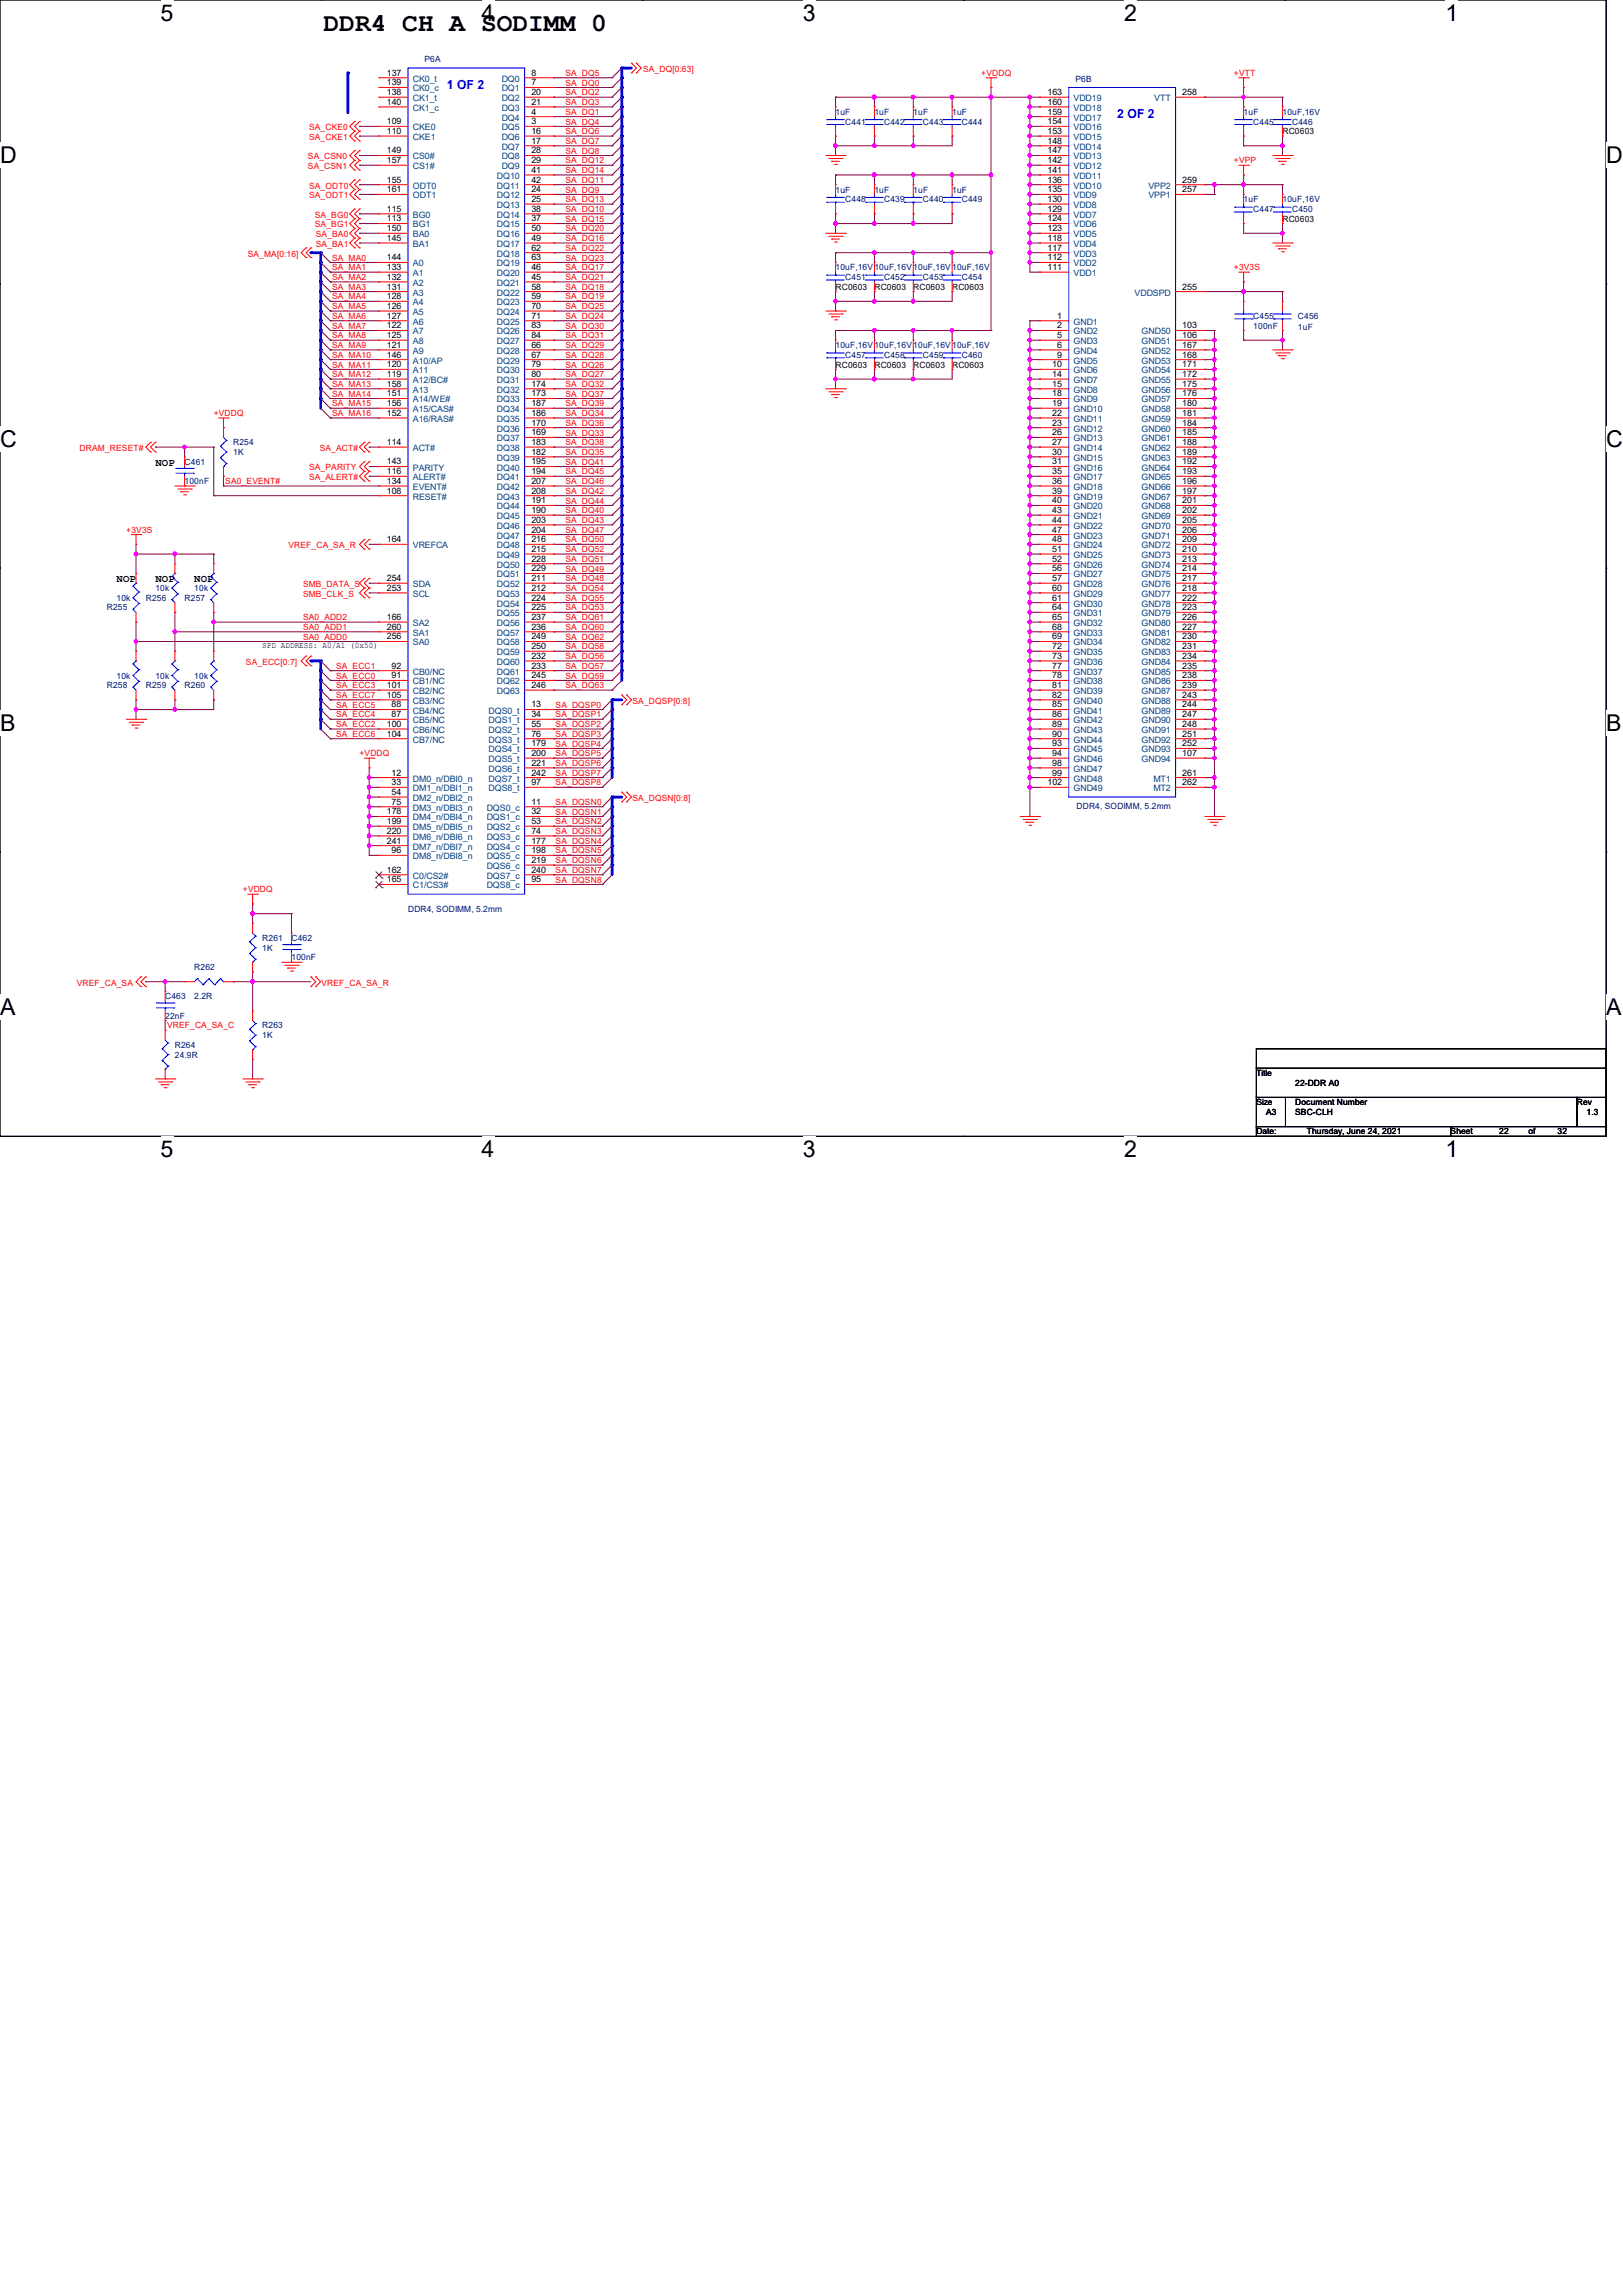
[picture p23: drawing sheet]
<svg xmlns="http://www.w3.org/2000/svg" width="297mm" height="420mm" viewBox="0 0 297 420" stroke-linecap="round" stroke-linejoin="round" font-family="sans-serif">
<defs><g id="words">
<text font-size="4.8" x="59.2" y="5.6">DDR4 CH A SODIMM 0</text>
<g font-size="4.2">
<text x="29.4" y="3.8">5</text>
<text x="88.1" y="3.8">4</text>
<text x="146.9" y="3.8">3</text>
<text x="205.7" y="3.8">2</text>
<text x="264.5" y="3.8">1</text>
<text x="0" y="29.8">D</text>
<text x="293.9" y="29.8">D</text>
<text x="0" y="81.7">C</text>
<text x="293.9" y="81.7">C</text>
<text x="0" y="133.7">B</text>
<text x="293.9" y="133.7">B</text>
<text x="0" y="185.6">A</text>
<text x="293.9" y="185.6">A</text>
<text x="29.4" y="211.7">5</text>
<text x="88.1" y="211.7">4</text>
<text x="146.9" y="211.7">3</text>
<text x="205.7" y="211.7">2</text>
<text x="264.5" y="211.7">1</text>
</g>
<g font-size="2.3" fill="#00f">
<text x="81.8" y="16.3">1 OF 2</text>
<text x="204.5" y="21.7">2 OF 2</text>
</g>
<g font-size="1.9">
<text x="28.4" y="85.2">NOP</text>
<text x="21.3" y="106.5">NOP</text>
<text x="28.4" y="106.5">NOP</text>
<text x="35.6" y="106.5">NOP</text>
</g>
<g font-size="1.6" fill="#000080">
<text x="77.7" y="11.4">P6A</text>
<text x="196.8" y="14.9">P6B</text>
<text x="152.9" y="21">1uF</text>
<text x="154.7" y="22.8">C441</text>
<text x="160" y="21">1uF</text>
<text x="161.8" y="22.8">C442</text>
<text x="167.1" y="21">1uF</text>
<text x="168.9" y="22.8">C443</text>
<text x="174.2" y="21">1uF</text>
<text x="176" y="22.8">C444</text>
<text x="227.6" y="21">1uF</text>
<text x="229.4" y="22.8">C445</text>
<text x="234.7" y="21">10uF,16V</text>
<text x="236.5" y="22.8">C446</text>
<text x="152.9" y="35.2">1uF</text>
<text x="160" y="35.2">1uF</text>
<text x="167.1" y="35.2">1uF</text>
<text x="174.2" y="35.2">1uF</text>
<text x="154.7" y="37">C448</text>
<text x="161.8" y="37">C439</text>
<text x="168.9" y="37">C440</text>
<text x="176" y="37">C449</text>
<text x="227.6" y="37">1uF</text>
<text x="229.4" y="38.8">C447</text>
<text x="234.7" y="37">10uF,16V</text>
<text x="236.5" y="38.8">C450</text>
<text x="152.9" y="49.4">10uF,16V10uF,16V10uF,16V10uF,16V</text>
<text x="154.7" y="51.2">C451</text>
<text x="161.8" y="51.2">C452</text>
<text x="168.9" y="51.2">C453</text>
<text x="176" y="51.2">C454</text>
<text x="229.4" y="58.3">C455</text>
<text x="237.5" y="58.3">C456</text>
<text x="152.9" y="63.7">10uF,16V10uF,16V10uF,16V10uF,16V</text>
<text x="154.7" y="65.4">C457</text>
<text x="161.8" y="65.4">C458</text>
<text x="168.9" y="65.4">C459</text>
<text x="176" y="65.4">C460</text>
<text x="229.4" y="60.1">100nF</text>
<text x="237.5" y="60.5">1uF</text>
<text x="42.7" y="81.4">R254</text>
<text x="42.7" y="83.2">1K</text>
<text x="33.8" y="85">C461</text>
<text x="33.8" y="88.6">100nF</text>
<text x="19.6" y="111.7">R255</text>
<text x="21.3" y="109.9">10k</text>
<text x="26.7" y="109.9">R256</text>
<text x="28.4" y="108.1">10k</text>
<text x="33.8" y="109.9">R257</text>
<text x="35.6" y="108.1">10k</text>
<text x="19.6" y="125.9">R258</text>
<text x="21.3" y="124.1">10k</text>
<text x="26.7" y="125.9">R259</text>
<text x="28.4" y="124.1">10k</text>
<text x="33.8" y="125.9">R260</text>
<text x="35.6" y="124.1">10k</text>
<text x="197" y="148">DDR4, SODIMM, 5.2mm</text>
<text x="74.7" y="166.8">DDR4, SODIMM, 5.2mm</text>
<text x="48" y="172.1">R261</text>
<text x="48" y="173.9">1K</text>
<text x="53.3" y="172.1">C462</text>
<text x="35.6" y="177.5">R262</text>
<text x="53.3" y="175.7">100nF</text>
<text x="30.2" y="182.8">C463</text>
<text x="35.6" y="182.8">2.2R</text>
<text x="30.2" y="186.3">22nF</text>
<text x="32" y="191.7">R264</text>
<text x="48" y="188.1">R263</text>
<text x="48" y="189.9">1K</text>
<text x="32" y="193.5">24.9R</text>
</g>
<g font-size="1.6">
<text x="70.8" y="13.8">137</text>
<text x="70.8" y="15.6">139</text>
<text x="70.8" y="17.4">138</text>
<text x="97.2" y="13.8">8</text>
<text x="97.2" y="15.6">7</text>
<text x="97.2" y="17.4">20</text>
<text x="191.7" y="17.4">163</text>
<text x="216.4" y="17.4">258</text>
<text x="70.8" y="19.2">140</text>
<text x="70.8" y="22.7">109</text>
<text x="97.2" y="19.2">21</text>
<text x="97.2" y="21">4</text>
<text x="97.2" y="22.7">3</text>
<text x="191.7" y="22.7">154</text>
<text x="191.7" y="21">159</text>
<text x="191.7" y="19.2">160</text>
<text x="70.8" y="28.1">149</text>
<text x="70.8" y="29.8">157</text>
<text x="70.8" y="24.5">110</text>
<text x="97.2" y="24.5">16</text>
<text x="97.2" y="26.3">17</text>
<text x="97.2" y="28.1">28</text>
<text x="97.2" y="29.8">29</text>
<text x="191.7" y="29.8">142</text>
<text x="191.7" y="28.1">147</text>
<text x="191.7" y="26.3">148</text>
<text x="191.7" y="24.5">153</text>
<text x="234.7" y="24.6">RC0603</text>
<text x="70.8" y="33.4">155</text>
<text x="70.8" y="35.2">161</text>
<text x="97.2" y="31.6">41</text>
<text x="97.2" y="33.4">42</text>
<text x="97.2" y="35.2">24</text>
<text x="191.7" y="35.2">135</text>
<text x="191.7" y="33.4">136</text>
<text x="191.7" y="31.6">141</text>
<text x="216.4" y="35.2">257</text>
<text x="216.4" y="33.4">259</text>
<text x="70.8" y="38.7">115</text>
<text x="70.8" y="40.5">113</text>
<text x="97.2" y="37">25</text>
<text x="97.2" y="38.7">38</text>
<text x="97.2" y="40.5">37</text>
<text x="191.7" y="40.5">124</text>
<text x="191.7" y="38.7">129</text>
<text x="191.7" y="37">130</text>
<text x="234.7" y="40.6">RC0603</text>
<text x="70.8" y="47.6">144</text>
<text x="70.8" y="42.3">150</text>
<text x="70.8" y="44.1">145</text>
<text x="97.2" y="42.3">50</text>
<text x="97.2" y="44.1">49</text>
<text x="97.2" y="45.8">62</text>
<text x="97.2" y="47.6">63</text>
<text x="191.7" y="47.6">112</text>
<text x="191.7" y="45.8">117</text>
<text x="191.7" y="44.1">118</text>
<text x="191.7" y="42.3">123</text>
<text x="70.8" y="49.4">133</text>
<text x="70.8" y="51.2">132</text>
<text x="70.8" y="53">131</text>
<text x="97.2" y="49.4">46</text>
<text x="97.2" y="51.2">45</text>
<text x="97.2" y="53">58</text>
<text x="152.9" y="53">RC0603</text>
<text x="160" y="53">RC0603</text>
<text x="167.1" y="53">RC0603</text>
<text x="174.2" y="53">RC0603</text>
<text x="191.7" y="49.4">111</text>
<text x="216.4" y="53">255</text>
<text x="70.8" y="54.7">128</text>
<text x="70.8" y="56.5">126</text>
<text x="70.8" y="58.3">127</text>
<text x="97.2" y="54.7">59</text>
<text x="97.2" y="56.5">70</text>
<text x="97.2" y="58.3">71</text>
<text x="193.5" y="58.3">1</text>
<text x="70.8" y="60.1">122</text>
<text x="70.8" y="61.8">125</text>
<text x="70.8" y="63.6">121</text>
<text x="70.8" y="65.4">146</text>
<text x="97.2" y="60.1">83</text>
<text x="97.2" y="61.8">84</text>
<text x="97.2" y="63.6">66</text>
<text x="97.2" y="65.4">67</text>
<text x="193.5" y="60.1">2</text>
<text x="193.5" y="61.8">5</text>
<text x="193.5" y="63.6">6</text>
<text x="193.5" y="65.4">9</text>
<text x="216.4" y="60.1">103</text>
<text x="216.4" y="61.8">106</text>
<text x="216.4" y="63.6">167</text>
<text x="216.4" y="65.4">168</text>
<text x="70.8" y="67.2">120</text>
<text x="70.8" y="69">119</text>
<text x="70.8" y="70.7">158</text>
<text x="97.2" y="67.2">79</text>
<text x="97.2" y="69">80</text>
<text x="97.2" y="70.7">174</text>
<text x="152.9" y="67.2">RC0603</text>
<text x="160" y="67.2">RC0603</text>
<text x="167.1" y="67.2">RC0603</text>
<text x="174.2" y="67.2">RC0603</text>
<text x="192.6" y="67.2">10</text>
<text x="192.6" y="69">14</text>
<text x="192.6" y="70.7">15</text>
<text x="216.4" y="67.2">171</text>
<text x="216.4" y="69">172</text>
<text x="216.4" y="70.7">175</text>
<text x="70.8" y="72.5">151</text>
<text x="70.8" y="74.3">156</text>
<text x="70.8" y="76.1">152</text>
<text x="97.2" y="72.5">173</text>
<text x="97.2" y="74.3">187</text>
<text x="97.2" y="76.1">186</text>
<text x="97.2" y="77.9">170</text>
<text x="192.6" y="72.5">18</text>
<text x="192.6" y="74.3">19</text>
<text x="192.6" y="76.1">22</text>
<text x="192.6" y="77.9">23</text>
<text x="216.4" y="72.5">176</text>
<text x="216.4" y="74.3">180</text>
<text x="216.4" y="76.1">181</text>
<text x="216.4" y="77.9">184</text>
<text x="70.8" y="81.4">114</text>
<text x="97.2" y="79.6">169</text>
<text x="97.2" y="81.4">183</text>
<text x="97.2" y="83.2">182</text>
<text x="192.6" y="79.6">26</text>
<text x="192.6" y="81.4">27</text>
<text x="192.6" y="83.2">30</text>
<text x="216.4" y="79.6">185</text>
<text x="216.4" y="81.4">188</text>
<text x="216.4" y="83.2">189</text>
<text x="70.8" y="85">143</text>
<text x="70.8" y="86.7">116</text>
<text x="70.8" y="88.5">134</text>
<text x="97.2" y="85">195</text>
<text x="97.2" y="86.7">194</text>
<text x="97.2" y="88.5">207</text>
<text x="192.6" y="85">31</text>
<text x="192.6" y="86.7">35</text>
<text x="192.6" y="88.5">36</text>
<text x="216.4" y="85">192</text>
<text x="216.4" y="86.7">193</text>
<text x="216.4" y="88.5">196</text>
<text x="70.8" y="90.3">108</text>
<text x="97.2" y="90.3">208</text>
<text x="97.2" y="92.1">191</text>
<text x="97.2" y="93.9">190</text>
<text x="97.2" y="95.6">203</text>
<text x="192.6" y="90.3">39</text>
<text x="192.6" y="92.1">40</text>
<text x="192.6" y="93.9">43</text>
<text x="192.6" y="95.6">44</text>
<text x="216.4" y="90.3">197</text>
<text x="216.4" y="92.1">201</text>
<text x="216.4" y="93.9">202</text>
<text x="216.4" y="95.6">205</text>
<text x="70.8" y="99.2">164</text>
<text x="97.2" y="97.4">204</text>
<text x="97.2" y="99.2">216</text>
<text x="97.2" y="101">215</text>
<text x="192.6" y="97.4">47</text>
<text x="192.6" y="99.2">48</text>
<text x="192.6" y="101">51</text>
<text x="216.4" y="97.4">206</text>
<text x="216.4" y="99.2">209</text>
<text x="216.4" y="101">210</text>
<text x="70.8" y="106.3">254</text>
<text x="97.2" y="102.7">228</text>
<text x="97.2" y="104.5">229</text>
<text x="97.2" y="106.3">211</text>
<text x="192.6" y="102.7">52</text>
<text x="192.6" y="104.5">56</text>
<text x="192.6" y="106.3">57</text>
<text x="216.4" y="102.7">213</text>
<text x="216.4" y="104.5">214</text>
<text x="216.4" y="106.3">217</text>
<text x="70.8" y="108.1">253</text>
<text x="70.8" y="113.4">166</text>
<text x="97.2" y="108.1">212</text>
<text x="97.2" y="109.9">224</text>
<text x="97.2" y="111.6">225</text>
<text x="97.2" y="113.4">237</text>
<text x="192.6" y="108.1">60</text>
<text x="192.6" y="109.9">61</text>
<text x="192.6" y="111.6">64</text>
<text x="192.6" y="113.4">65</text>
<text x="216.4" y="108.1">218</text>
<text x="216.4" y="109.9">222</text>
<text x="216.4" y="111.6">223</text>
<text x="216.4" y="113.4">226</text>
<text x="48" y="118.6">SPD ADDRESS: A0/A1 (0x50)</text>
<text x="70.8" y="117">256</text>
<text x="70.8" y="115.2">260</text>
<text x="97.2" y="115.2">236</text>
<text x="97.2" y="117">249</text>
<text x="97.2" y="118.7">250</text>
<text x="192.6" y="115.2">68</text>
<text x="192.6" y="117">69</text>
<text x="192.6" y="118.7">72</text>
<text x="216.4" y="115.2">227</text>
<text x="216.4" y="117">230</text>
<text x="216.4" y="118.7">231</text>
<text x="70.8" y="125.9">101</text>
<text x="71.7" y="122.3">92</text>
<text x="71.7" y="124.1">91</text>
<text x="97.2" y="120.5">232</text>
<text x="97.2" y="122.3">233</text>
<text x="97.2" y="124.1">245</text>
<text x="97.2" y="125.9">246</text>
<text x="192.6" y="120.5">73</text>
<text x="192.6" y="122.3">77</text>
<text x="192.6" y="124.1">78</text>
<text x="192.6" y="125.9">81</text>
<text x="216.4" y="120.5">234</text>
<text x="216.4" y="122.3">235</text>
<text x="216.4" y="124.1">238</text>
<text x="216.4" y="125.9">239</text>
<text x="70.8" y="127.6">105</text>
<text x="71.7" y="129.4">88</text>
<text x="71.7" y="131.2">87</text>
<text x="97.2" y="129.4">13</text>
<text x="97.2" y="131.2">34</text>
<text x="192.6" y="127.6">82</text>
<text x="192.6" y="129.4">85</text>
<text x="192.6" y="131.2">86</text>
<text x="216.4" y="127.6">243</text>
<text x="216.4" y="129.4">244</text>
<text x="216.4" y="131.2">247</text>
<text x="70.8" y="133">100</text>
<text x="70.8" y="134.7">104</text>
<text x="97.2" y="133">55</text>
<text x="97.2" y="134.7">76</text>
<text x="97.2" y="136.5">179</text>
<text x="192.6" y="133">89</text>
<text x="192.6" y="134.7">90</text>
<text x="192.6" y="136.5">93</text>
<text x="216.4" y="133">248</text>
<text x="216.4" y="134.7">251</text>
<text x="216.4" y="136.5">252</text>
<text x="71.7" y="141.9">12</text>
<text x="71.7" y="143.6">33</text>
<text x="97.2" y="138.3">200</text>
<text x="97.2" y="140.1">221</text>
<text x="97.2" y="141.9">242</text>
<text x="97.2" y="143.6">97</text>
<text x="191.7" y="143.6">102</text>
<text x="192.6" y="138.3">94</text>
<text x="192.6" y="140.1">98</text>
<text x="192.6" y="141.9">99</text>
<text x="216.4" y="138.3">107</text>
<text x="216.4" y="141.9">261</text>
<text x="216.4" y="143.6">262</text>
<text x="70.8" y="149">178</text>
<text x="71.7" y="145.4">54</text>
<text x="71.7" y="147.2">75</text>
<text x="97.2" y="147.2">11</text>
<text x="97.2" y="149">32</text>
<text x="70.8" y="150.8">199</text>
<text x="70.8" y="152.5">220</text>
<text x="70.8" y="154.3">241</text>
<text x="97.2" y="150.8">53</text>
<text x="97.2" y="152.5">74</text>
<text x="97.2" y="154.3">177</text>
<text x="70.8" y="159.6">162</text>
<text x="70.8" y="161.4">165</text>
<text x="71.7" y="156.1">96</text>
<text x="97.2" y="156.1">198</text>
<text x="97.2" y="157.9">219</text>
<text x="97.2" y="159.6">240</text>
<text x="97.2" y="161.4">95</text>
<text x="229.9" y="196.8">Title</text>
<text x="229.9" y="202.2">Size</text>
<text x="231.7" y="204">A3</text>
<text x="237" y="202.2">Document Number</text>
<text x="237" y="204">SBC-CLH</text>
<text x="237" y="198.6">22-DDR A0</text>
<text x="288.6" y="202.2">Rev</text>
<text x="290.4" y="204">1.3</text>
<text x="229.9" y="207.5">Date:</text>
<text x="239.1" y="207.5">Thursday, June 24, 2021</text>
<text x="265.5" y="207.5">Sheet</text>
<text x="274.4" y="207.5">22</text>
<text x="279.7" y="207.5">of</text>
<text x="285" y="207.5">32</text>
</g>
<g font-size="1.6" fill="#004080">
<text x="75.6" y="14.9">CK0_t</text>
<text x="75.6" y="16.7">CK0_c</text>
<text x="91.8" y="14.9">DQ0</text>
<text x="91.8" y="16.7">DQ1</text>
<text x="75.6" y="18.5">CK1_t</text>
<text x="75.6" y="20.3">CK1_c</text>
<text x="75.6" y="23.8">CKE0</text>
<text x="91.8" y="18.5">DQ2</text>
<text x="91.8" y="20.3">DQ3</text>
<text x="91.8" y="22.1">DQ4</text>
<text x="91.8" y="23.8">DQ5</text>
<text x="196.5" y="23.8">VDD16</text>
<text x="196.5" y="22.1">VDD17</text>
<text x="196.5" y="20.3">VDD18</text>
<text x="196.5" y="18.5">VDD19</text>
<text x="211.2" y="18.5">VTT</text>
<text x="75.6" y="29.2">CS0#</text>
<text x="75.6" y="25.6">CKE1</text>
<text x="91.8" y="25.6">DQ6</text>
<text x="91.8" y="27.4">DQ7</text>
<text x="91.8" y="29.2">DQ8</text>
<text x="196.5" y="29.2">VDD13</text>
<text x="196.5" y="27.4">VDD14</text>
<text x="196.5" y="25.6">VDD15</text>
<text x="75.6" y="30.9">CS1#</text>
<text x="75.6" y="34.5">ODT0</text>
<text x="90.9" y="32.7">DQ10</text>
<text x="90.9" y="34.5">DQ11</text>
<text x="91.8" y="30.9">DQ9</text>
<text x="196.5" y="34.5">VDD10</text>
<text x="196.5" y="32.7">VDD11</text>
<text x="196.5" y="30.9">VDD12</text>
<text x="210.2" y="34.5">VPP2</text>
<text x="75.6" y="36.3">ODT1</text>
<text x="75.6" y="39.8">BG0</text>
<text x="75.6" y="41.6">BG1</text>
<text x="90.9" y="36.3">DQ12</text>
<text x="90.9" y="38.1">DQ13</text>
<text x="90.9" y="39.8">DQ14</text>
<text x="90.9" y="41.6">DQ15</text>
<text x="196.5" y="36.3">VDD9</text>
<text x="196.5" y="41.6">VDD6</text>
<text x="196.5" y="39.8">VDD7</text>
<text x="196.5" y="38.1">VDD8</text>
<text x="210.2" y="36.3">VPP1</text>
<text x="75.6" y="43.4">BA0</text>
<text x="75.6" y="45.2">BA1</text>
<text x="90.9" y="43.4">DQ16</text>
<text x="90.9" y="45.2">DQ17</text>
<text x="90.9" y="46.9">DQ18</text>
<text x="196.5" y="46.9">VDD3</text>
<text x="196.5" y="45.2">VDD4</text>
<text x="196.5" y="43.4">VDD5</text>
<text x="75.6" y="48.7">A0</text>
<text x="75.6" y="50.5">A1</text>
<text x="75.6" y="52.3">A2</text>
<text x="90.9" y="48.7">DQ19</text>
<text x="90.9" y="50.5">DQ20</text>
<text x="90.9" y="52.3">DQ21</text>
<text x="196.5" y="50.5">VDD1</text>
<text x="196.5" y="48.7">VDD2</text>
<text x="75.6" y="54.1">A3</text>
<text x="75.6" y="55.8">A4</text>
<text x="75.6" y="57.6">A5</text>
<text x="75.6" y="59.4">A6</text>
<text x="90.9" y="54.1">DQ22</text>
<text x="90.9" y="55.8">DQ23</text>
<text x="90.9" y="57.6">DQ24</text>
<text x="90.9" y="59.4">DQ25</text>
<text x="196.5" y="59.4">GND1</text>
<text x="207.6" y="54.1">VDDSPD</text>
<text x="75.6" y="61.2">A7</text>
<text x="75.6" y="63">A8</text>
<text x="75.6" y="64.7">A9</text>
<text x="90.9" y="61.2">DQ26</text>
<text x="90.9" y="63">DQ27</text>
<text x="90.9" y="64.7">DQ28</text>
<text x="196.5" y="61.2">GND2</text>
<text x="196.5" y="63">GND3</text>
<text x="196.5" y="64.7">GND4</text>
<text x="208.9" y="61.2">GND50</text>
<text x="208.9" y="63">GND51</text>
<text x="208.9" y="64.7">GND52</text>
<text x="75.6" y="66.5">A10/AP</text>
<text x="75.6" y="68.3">A11</text>
<text x="75.6" y="70.1">A12/BC#</text>
<text x="75.6" y="71.8">A13</text>
<text x="90.9" y="66.5">DQ29</text>
<text x="90.9" y="68.3">DQ30</text>
<text x="90.9" y="70.1">DQ31</text>
<text x="90.9" y="71.8">DQ32</text>
<text x="196.5" y="66.5">GND5</text>
<text x="196.5" y="68.3">GND6</text>
<text x="196.5" y="70.1">GND7</text>
<text x="196.5" y="71.8">GND8</text>
<text x="208.9" y="66.5">GND53</text>
<text x="208.9" y="68.3">GND54</text>
<text x="208.9" y="70.1">GND55</text>
<text x="208.9" y="71.8">GND56</text>
<text x="75.6" y="73.6">A14/WE#</text>
<text x="75.6" y="75.4">A15/CAS#</text>
<text x="75.6" y="77.2">A16/RAS#</text>
<text x="90.9" y="73.6">DQ33</text>
<text x="90.9" y="75.4">DQ34</text>
<text x="90.9" y="77.2">DQ35</text>
<text x="196.5" y="73.6">GND9</text>
<text x="196.5" y="75.4">GND10</text>
<text x="196.5" y="77.2">GND11</text>
<text x="208.9" y="73.6">GND57</text>
<text x="208.9" y="75.4">GND58</text>
<text x="208.9" y="77.2">GND59</text>
<text x="75.6" y="82.5">ACT#</text>
<text x="90.9" y="79">DQ36</text>
<text x="90.9" y="80.7">DQ37</text>
<text x="90.9" y="82.5">DQ38</text>
<text x="196.5" y="79">GND12</text>
<text x="196.5" y="80.7">GND13</text>
<text x="196.5" y="82.5">GND14</text>
<text x="208.9" y="79">GND60</text>
<text x="208.9" y="80.7">GND61</text>
<text x="208.9" y="82.5">GND62</text>
<text x="75.6" y="86.1">PARITY</text>
<text x="75.6" y="87.8">ALERT#</text>
<text x="75.6" y="89.6">EVENT#</text>
<text x="90.9" y="84.3">DQ39</text>
<text x="90.9" y="86.1">DQ40</text>
<text x="90.9" y="87.8">DQ41</text>
<text x="90.9" y="89.6">DQ42</text>
<text x="196.5" y="84.3">GND15</text>
<text x="196.5" y="86.1">GND16</text>
<text x="196.5" y="87.8">GND17</text>
<text x="196.5" y="89.6">GND18</text>
<text x="208.9" y="84.3">GND63</text>
<text x="208.9" y="86.1">GND64</text>
<text x="208.9" y="87.8">GND65</text>
<text x="208.9" y="89.6">GND66</text>
<text x="75.6" y="91.4">RESET#</text>
<text x="90.9" y="91.4">DQ43</text>
<text x="90.9" y="93.2">DQ44</text>
<text x="90.9" y="95">DQ45</text>
<text x="196.5" y="91.4">GND19</text>
<text x="196.5" y="93.2">GND20</text>
<text x="196.5" y="95">GND21</text>
<text x="208.9" y="91.4">GND67</text>
<text x="208.9" y="93.2">GND68</text>
<text x="208.9" y="95">GND69</text>
<text x="75.6" y="100.3">VREFCA</text>
<text x="90.9" y="96.7">DQ46</text>
<text x="90.9" y="98.5">DQ47</text>
<text x="90.9" y="100.3">DQ48</text>
<text x="196.5" y="96.7">GND22</text>
<text x="196.5" y="98.5">GND23</text>
<text x="196.5" y="100.3">GND24</text>
<text x="208.9" y="96.7">GND70</text>
<text x="208.9" y="98.5">GND71</text>
<text x="208.9" y="100.3">GND72</text>
<text x="75.6" y="107.4">SDA</text>
<text x="90.9" y="102.1">DQ49</text>
<text x="90.9" y="103.8">DQ50</text>
<text x="90.9" y="105.6">DQ51</text>
<text x="90.9" y="107.4">DQ52</text>
<text x="196.5" y="102.1">GND25</text>
<text x="196.5" y="103.8">GND26</text>
<text x="196.5" y="105.6">GND27</text>
<text x="196.5" y="107.4">GND28</text>
<text x="208.9" y="102.1">GND73</text>
<text x="208.9" y="103.8">GND74</text>
<text x="208.9" y="105.6">GND75</text>
<text x="208.9" y="107.4">GND76</text>
<text x="75.6" y="109.2">SCL</text>
<text x="90.9" y="109.2">DQ53</text>
<text x="90.9" y="111">DQ54</text>
<text x="90.9" y="112.7">DQ55</text>
<text x="196.5" y="109.2">GND29</text>
<text x="196.5" y="111">GND30</text>
<text x="196.5" y="112.7">GND31</text>
<text x="208.9" y="109.2">GND77</text>
<text x="208.9" y="111">GND78</text>
<text x="208.9" y="112.7">GND79</text>
<text x="75.6" y="118.1">SA0</text>
<text x="75.6" y="116.3">SA1</text>
<text x="75.6" y="114.5">SA2</text>
<text x="90.9" y="114.5">DQ56</text>
<text x="90.9" y="116.3">DQ57</text>
<text x="90.9" y="118.1">DQ58</text>
<text x="90.9" y="119.8">DQ59</text>
<text x="196.5" y="114.5">GND32</text>
<text x="196.5" y="116.3">GND33</text>
<text x="196.5" y="118.1">GND34</text>
<text x="196.5" y="119.8">GND35</text>
<text x="208.9" y="114.5">GND80</text>
<text x="208.9" y="116.3">GND81</text>
<text x="208.9" y="118.1">GND82</text>
<text x="208.9" y="119.8">GND83</text>
<text x="75.6" y="123.4">CB0/NC</text>
<text x="75.6" y="125.2">CB1/NC</text>
<text x="90.9" y="121.6">DQ60</text>
<text x="90.9" y="123.4">DQ61</text>
<text x="90.9" y="125.2">DQ62</text>
<text x="196.5" y="121.6">GND36</text>
<text x="196.5" y="123.4">GND37</text>
<text x="196.5" y="125.2">GND38</text>
<text x="208.9" y="121.6">GND84</text>
<text x="208.9" y="123.4">GND85</text>
<text x="208.9" y="125.2">GND86</text>
<text x="75.6" y="127">CB2/NC</text>
<text x="75.6" y="128.7">CB3/NC</text>
<text x="75.6" y="130.5">CB4/NC</text>
<text x="89.4" y="130.5">DQS0_t</text>
<text x="90.9" y="127">DQ63</text>
<text x="196.5" y="127">GND39</text>
<text x="196.5" y="128.7">GND40</text>
<text x="196.5" y="130.5">GND41</text>
<text x="208.9" y="127">GND87</text>
<text x="208.9" y="128.7">GND88</text>
<text x="208.9" y="130.5">GND89</text>
<text x="75.6" y="132.3">CB5/NC</text>
<text x="75.6" y="134.1">CB6/NC</text>
<text x="75.6" y="135.8">CB7/NC</text>
<text x="89.4" y="132.3">DQS1_t</text>
<text x="89.4" y="134.1">DQS2_t</text>
<text x="89.4" y="135.8">DQS3_t</text>
<text x="89.4" y="137.6">DQS4_t</text>
<text x="196.5" y="132.3">GND42</text>
<text x="196.5" y="134.1">GND43</text>
<text x="196.5" y="135.8">GND44</text>
<text x="196.5" y="137.6">GND45</text>
<text x="208.9" y="132.3">GND90</text>
<text x="208.9" y="134.1">GND91</text>
<text x="208.9" y="135.8">GND92</text>
<text x="208.9" y="137.6">GND93</text>
<text x="75.6" y="143">DM0_n/DBI0_n</text>
<text x="89.4" y="139.4">DQS5_t</text>
<text x="89.4" y="141.2">DQS6_t</text>
<text x="89.4" y="143">DQS7_t</text>
<text x="196.5" y="139.4">GND46</text>
<text x="196.5" y="141.2">GND47</text>
<text x="196.5" y="143">GND48</text>
<text x="208.9" y="139.4">GND94</text>
<text x="211.1" y="143">MT1</text>
<text x="75.6" y="144.7">DM1_n/DBI1_n</text>
<text x="75.6" y="146.5">DM2_n/DBI2_n</text>
<text x="75.6" y="148.3">DM3_n/DBI3_n</text>
<text x="89.1" y="148.3">DQS0_c</text>
<text x="89.4" y="144.7">DQS8_t</text>
<text x="196.5" y="144.7">GND49</text>
<text x="211.1" y="144.7">MT2</text>
<text x="75.6" y="150.1">DM4_n/DBI4_n</text>
<text x="75.6" y="151.9">DM5_n/DBI5_n</text>
<text x="75.6" y="153.6">DM6_n/DBI6_n</text>
<text x="75.6" y="155.4">DM7_n/DBI7_n</text>
<text x="89.1" y="150.1">DQS1_c</text>
<text x="89.1" y="151.9">DQS2_c</text>
<text x="89.1" y="153.6">DQS3_c</text>
<text x="89.1" y="155.4">DQS4_c</text>
<text x="75.6" y="157.2">DM8_n/DBI8_n</text>
<text x="75.6" y="160.7">C0/CS2#</text>
<text x="89.1" y="157.2">DQS5_c</text>
<text x="89.1" y="159">DQS6_c</text>
<text x="89.1" y="160.7">DQS7_c</text>
<text x="75.6" y="162.5">C1/CS3#</text>
<text x="89.1" y="162.5">DQS8_c</text>
</g>
<g font-size="1.6" fill="#f00">
<text x="103.5" y="15.7">SA_DQ0</text>
<text x="103.5" y="17.4">SA_DQ2</text>
<text x="103.5" y="13.9">SA_DQ5</text>
<text x="117.7" y="13.2">SA_DQ[0:63]</text>
<text x="179.6" y="13.9">+VDDQ</text>
<text x="225.8" y="13.9">+VTT</text>
<text x="56.6" y="23.8">SA_CKE0</text>
<text x="103.5" y="21">SA_DQ1</text>
<text x="103.5" y="19.2">SA_DQ3</text>
<text x="103.5" y="22.8">SA_DQ4</text>
<text x="56.3" y="29.2">SA_CSN0</text>
<text x="56.6" y="25.6">SA_CKE1</text>
<text x="103.5" y="24.6">SA_DQ6</text>
<text x="103.5" y="26.3">SA_DQ7</text>
<text x="103.5" y="28.1">SA_DQ8</text>
<text x="103.5" y="29.9">SA_DQ12</text>
<text x="225.8" y="29.9">+VPP</text>
<text x="56.3" y="30.9">SA_CSN1</text>
<text x="56.6" y="34.5">SA_ODT0</text>
<text x="103.5" y="35.2">SA_DQ9</text>
<text x="103.5" y="33.4">SA_DQ11</text>
<text x="103.5" y="31.7">SA_DQ14</text>
<text x="56.6" y="36.3">SA_ODT1</text>
<text x="57.6" y="41.6">SA_BG1</text>
<text x="57.6" y="39.8">SA_BG0</text>
<text x="103.5" y="38.8">SA_DQ10</text>
<text x="103.5" y="37">SA_DQ13</text>
<text x="103.5" y="40.6">SA_DQ15</text>
<text x="45.3" y="46.9">SA_MA[0:16]</text>
<text x="57.8" y="43.4">SA_BA0</text>
<text x="57.8" y="45.2">SA_BA1</text>
<text x="60.8" y="47.7">SA_MA0</text>
<text x="103.5" y="44.1">SA_DQ16</text>
<text x="103.5" y="42.3">SA_DQ20</text>
<text x="103.5" y="45.9">SA_DQ22</text>
<text x="103.5" y="47.7">SA_DQ23</text>
<text x="60.8" y="49.4">SA_MA1</text>
<text x="60.8" y="51.2">SA_MA2</text>
<text x="60.8" y="53">SA_MA3</text>
<text x="103.5" y="49.4">SA_DQ17</text>
<text x="103.5" y="53">SA_DQ18</text>
<text x="103.5" y="51.2">SA_DQ21</text>
<text x="225.8" y="49.4">+3V3S</text>
<text x="60.8" y="54.8">SA_MA4</text>
<text x="60.8" y="56.6">SA_MA5</text>
<text x="60.8" y="58.3">SA_MA6</text>
<text x="103.5" y="54.8">SA_DQ19</text>
<text x="103.5" y="58.3">SA_DQ24</text>
<text x="103.5" y="56.6">SA_DQ25</text>
<text x="60.8" y="60.1">SA_MA7</text>
<text x="60.8" y="61.9">SA_MA8</text>
<text x="60.8" y="63.7">SA_MA9</text>
<text x="60.8" y="65.4">SA_MA10</text>
<text x="103.5" y="65.4">SA_DQ28</text>
<text x="103.5" y="63.7">SA_DQ29</text>
<text x="103.5" y="60.1">SA_DQ30</text>
<text x="103.5" y="61.9">SA_DQ31</text>
<text x="60.8" y="67.2">SA_MA11</text>
<text x="60.8" y="69">SA_MA12</text>
<text x="60.8" y="70.8">SA_MA13</text>
<text x="103.5" y="70.8">SA_DQ32</text>
<text x="103.5" y="67.2">SA_DQ26</text>
<text x="103.5" y="69">SA_DQ27</text>
<text x="39.1" y="76.1">+VDDQ</text>
<text x="60.8" y="76.1">SA_MA16</text>
<text x="60.8" y="72.6">SA_MA14</text>
<text x="60.8" y="74.3">SA_MA15</text>
<text x="103.5" y="76.1">SA_DQ34</text>
<text x="103.5" y="77.9">SA_DQ36</text>
<text x="103.5" y="72.6">SA_DQ37</text>
<text x="103.5" y="74.3">SA_DQ39</text>
<text x="14.6" y="82.5">DRAM_RESET#</text>
<text x="58.5" y="82.5">SA_ACT#</text>
<text x="103.5" y="79.7">SA_DQ33</text>
<text x="103.5" y="83.2">SA_DQ35</text>
<text x="103.5" y="81.4">SA_DQ38</text>
<text x="41.2" y="88.6">SA0_EVENT#</text>
<text x="56.6" y="86.1">SA_PARITY</text>
<text x="56.6" y="87.8">SA_ALERT#</text>
<text x="103.5" y="85">SA_DQ41</text>
<text x="103.5" y="86.8">SA_DQ45</text>
<text x="103.5" y="88.6">SA_DQ46</text>
<text x="103.5" y="93.9">SA_DQ40</text>
<text x="103.5" y="90.3">SA_DQ42</text>
<text x="103.5" y="95.7">SA_DQ43</text>
<text x="103.5" y="92.1">SA_DQ44</text>
<text x="23.1" y="97.4">+3V3S</text>
<text x="52.8" y="100.3">VREF_CA_SA_R</text>
<text x="103.5" y="97.4">SA_DQ47</text>
<text x="103.5" y="99.2">SA_DQ50</text>
<text x="103.5" y="101">SA_DQ52</text>
<text x="55.5" y="107.4">SMB_DATA_S</text>
<text x="103.5" y="106.3">SA_DQ48</text>
<text x="103.5" y="104.6">SA_DQ49</text>
<text x="103.5" y="102.8">SA_DQ51</text>
<text x="55.5" y="113.5">SA0_ADD2</text>
<text x="55.5" y="109.2">SMB_CLK_S</text>
<text x="103.5" y="111.7">SA_DQ53</text>
<text x="103.5" y="108.1">SA_DQ54</text>
<text x="103.5" y="109.9">SA_DQ55</text>
<text x="103.5" y="113.5">SA_DQ61</text>
<text x="55.5" y="117">SA0_ADD0</text>
<text x="55.5" y="115.2">SA0_ADD1</text>
<text x="103.5" y="118.8">SA_DQ58</text>
<text x="103.5" y="115.2">SA_DQ60</text>
<text x="103.5" y="117">SA_DQ62</text>
<text x="45" y="121.6">SA_ECC[0:7]</text>
<text x="61.5" y="125.9">SA_ECC3</text>
<text x="61.5" y="124.1">SA_ECC0</text>
<text x="61.5" y="122.3">SA_ECC1</text>
<text x="103.5" y="120.6">SA_DQ56</text>
<text x="103.5" y="122.3">SA_DQ57</text>
<text x="103.5" y="124.1">SA_DQ59</text>
<text x="103.5" y="125.9">SA_DQ63</text>
<text x="61.5" y="131.2">SA_ECC4</text>
<text x="61.5" y="129.5">SA_ECC5</text>
<text x="61.5" y="127.7">SA_ECC7</text>
<text x="101.7" y="129.5">SA_DQSP0</text>
<text x="101.7" y="131.2">SA_DQSP1</text>
<text x="115.7" y="128.7">SA_DQSP[0:8]</text>
<text x="61.5" y="134.8">SA_ECC6</text>
<text x="61.5" y="133">SA_ECC2</text>
<text x="101.7" y="133">SA_DQSP2</text>
<text x="101.7" y="134.8">SA_DQSP3</text>
<text x="101.7" y="136.6">SA_DQSP4</text>
<text x="65.8" y="138.3">+VDDQ</text>
<text x="101.7" y="138.3">SA_DQSP5</text>
<text x="101.7" y="140.1">SA_DQSP6</text>
<text x="101.7" y="141.9">SA_DQSP7</text>
<text x="101.7" y="143.7">SA_DQSP8</text>
<text x="101.7" y="147.2">SA_DQSN0</text>
<text x="101.7" y="149">SA_DQSN1</text>
<text x="115.7" y="146.5">SA_DQSN[0:8]</text>
<text x="101.7" y="150.8">SA_DQSN2</text>
<text x="101.7" y="152.6">SA_DQSN3</text>
<text x="101.7" y="154.3">SA_DQSN4</text>
<text x="101.7" y="156.1">SA_DQSN5</text>
<text x="101.7" y="157.9">SA_DQSN6</text>
<text x="101.7" y="159.7">SA_DQSN7</text>
<text x="101.7" y="161.5">SA_DQSN8</text>
<text x="44.4" y="163.2">+VDDQ</text>
<text x="14.1" y="180.3">VREF_CA_SA</text>
<text x="58.8" y="180.3">VREF_CA_SA_R</text>
<text x="30.6" y="188.1">VREF_CA_SA_C</text>
</g>
</g></defs>
<path d="M0 0h293.9v207.9h-293.9z" fill="none" stroke="#000" stroke-width=".18"/>
<g fill="#fff">
<path d="M29.4 0h2.3v4.7h-2.3z"/>
<path d="M29.4 207.9h2.3v4.7h-2.3z"/>
</g>
<path d="M58.8 0h.1M58.8 207.9h.1" fill="none" stroke="#000" stroke-width=".18"/>
<g fill="#fff">
<path d="M88.1 0h2.4v4.7h-2.4z"/>
<path d="M88.1 207.9h2.4v4.7h-2.4z"/>
</g>
<path d="M117.6 0h.1M117.6 207.9h.1" fill="none" stroke="#000" stroke-width=".18"/>
<g fill="#fff">
<path d="M146.9 0h2.4v4.7h-2.4z"/>
<path d="M146.9 207.9h2.4v4.7h-2.4z"/>
</g>
<path d="M176.3 0h.1M176.3 207.9h.1" fill="none" stroke="#000" stroke-width=".18"/>
<g fill="#fff">
<path d="M205.7 0h2.4v4.7h-2.4z"/>
<path d="M205.7 207.9h2.4v4.7h-2.4z"/>
</g>
<path d="M235.1 0h.1M235.1 207.9h.1" fill="none" stroke="#000" stroke-width=".18"/>
<g fill="#fff">
<path d="M264.5 0h2.4v4.7h-2.4z"/>
<path d="M264.5 207.9h2.4v4.7h-2.4z"/>
<path d="M0 26h3v4.7h-3z"/>
<path d="M293.9 26h3.1v4.7h-3.1z"/>
<path d="M0 77.9h3v4.7h-3z"/>
<path d="M293.9 77.9h3.1v4.7h-3.1z"/>
</g>
<path d="M0 51.9h.1M293.9 51.9h.1" fill="none" stroke="#000" stroke-width=".18"/>
<g fill="#fff">
<path d="M0 129.9h2.8v4.7h-2.8z"/>
<path d="M293.9 129.9h2.9v4.7h-2.9z"/>
</g>
<path d="M0 103.9h.1M293.9 103.9h.1" fill="none" stroke="#000" stroke-width=".18"/>
<g fill="#fff">
<path d="M0 181.8h2.8v4.8h-2.8z"/>
<path d="M293.8 181.8h3v4.8h-3z"/>
</g>
<path d="M0 155.9h.1M293.9 155.9h.1" fill="none" stroke="#000" stroke-width=".18"/>
<path d="M113.8 12.4h1.8" fill="none" stroke="#00f" stroke-width=".51"/>
<circle cx="113.8" cy="12.4" r=".25" fill="#00f"/>
<path d="M113.8 122.7v1.8" fill="none" stroke="#00f" stroke-width=".51"/>
<circle cx="113.8" cy="122.7" r=".25" fill="#00f"/>
<path d="M113.8 17.8v1.8" fill="none" stroke="#00f" stroke-width=".51"/>
<circle cx="113.8" cy="17.8" r=".25" fill="#00f"/>
<path d="M113.8 12.4v1.8" fill="none" stroke="#00f" stroke-width=".51"/>
<circle cx="113.8" cy="12.4" r=".25" fill="#00f"/>
<path d="M113.8 16v1.8" fill="none" stroke="#00f" stroke-width=".51"/>
<circle cx="113.8" cy="16" r=".25" fill="#00f"/>
<path d="M113.8 14.2v1.8" fill="none" stroke="#00f" stroke-width=".51"/>
<circle cx="113.8" cy="14.2" r=".25" fill="#00f"/>
<path d="M113.8 19.6v1.7" fill="none" stroke="#00f" stroke-width=".51"/>
<circle cx="113.8" cy="19.6" r=".25" fill="#00f"/>
<path d="M113.8 30.2v1.8" fill="none" stroke="#00f" stroke-width=".51"/>
<circle cx="113.8" cy="30.2" r=".25" fill="#00f"/>
<path d="M113.8 21.3v1.8" fill="none" stroke="#00f" stroke-width=".51"/>
<circle cx="113.8" cy="21.3" r=".25" fill="#00f"/>
<path d="M113.8 24.9v1.8" fill="none" stroke="#00f" stroke-width=".51"/>
<circle cx="113.8" cy="24.9" r=".25" fill="#00f"/>
<path d="M113.8 23.1v1.8" fill="none" stroke="#00f" stroke-width=".51"/>
<circle cx="113.8" cy="23.1" r=".25" fill="#00f"/>
<path d="M113.8 28.4v1.8" fill="none" stroke="#00f" stroke-width=".51"/>
<circle cx="113.8" cy="28.4" r=".25" fill="#00f"/>
<path d="M113.8 26.7v1.7" fill="none" stroke="#00f" stroke-width=".51"/>
<circle cx="113.8" cy="26.7" r=".25" fill="#00f"/>
<path d="M113.8 33.8v1.8" fill="none" stroke="#00f" stroke-width=".51"/>
<circle cx="113.8" cy="33.8" r=".25" fill="#00f"/>
<path d="M113.8 32v1.8" fill="none" stroke="#00f" stroke-width=".51"/>
<circle cx="113.8" cy="32" r=".25" fill="#00f"/>
<path d="M113.8 39.1v1.8" fill="none" stroke="#00f" stroke-width=".51"/>
<circle cx="113.8" cy="39.1" r=".25" fill="#00f"/>
<path d="M113.8 37.3v1.8" fill="none" stroke="#00f" stroke-width=".51"/>
<circle cx="113.8" cy="37.3" r=".25" fill="#00f"/>
<path d="M113.8 35.6v1.7" fill="none" stroke="#00f" stroke-width=".51"/>
<circle cx="113.8" cy="35.6" r=".25" fill="#00f"/>
<path d="M113.8 42.7v1.7" fill="none" stroke="#00f" stroke-width=".51"/>
<circle cx="113.8" cy="42.7" r=".25" fill="#00f"/>
<path d="M113.8 40.9v1.8" fill="none" stroke="#00f" stroke-width=".51"/>
<circle cx="113.8" cy="40.9" r=".25" fill="#00f"/>
<path d="M113.8 46.2v1.8" fill="none" stroke="#00f" stroke-width=".51"/>
<circle cx="113.8" cy="46.2" r=".25" fill="#00f"/>
<path d="M113.8 44.4v1.8" fill="none" stroke="#00f" stroke-width=".51"/>
<circle cx="113.8" cy="44.5" r=".25" fill="#00f"/>
<path d="M113.8 48v1.8" fill="none" stroke="#00f" stroke-width=".51"/>
<circle cx="113.8" cy="48" r=".25" fill="#00f"/>
<path d="M113.8 51.6v1.7" fill="none" stroke="#00f" stroke-width=".51"/>
<circle cx="113.8" cy="51.6" r=".25" fill="#00f"/>
<path d="M113.8 49.8v1.8" fill="none" stroke="#00f" stroke-width=".51"/>
<circle cx="113.8" cy="49.8" r=".25" fill="#00f"/>
<path d="M113.8 55.1v1.8" fill="none" stroke="#00f" stroke-width=".51"/>
<circle cx="113.8" cy="55.1" r=".25" fill="#00f"/>
<path d="M113.8 53.3v1.8" fill="none" stroke="#00f" stroke-width=".51"/>
<circle cx="113.8" cy="53.3" r=".25" fill="#00f"/>
<path d="M113.8 58.7v1.8" fill="none" stroke="#00f" stroke-width=".51"/>
<circle cx="113.8" cy="58.7" r=".25" fill="#00f"/>
<path d="M113.8 56.9v1.8" fill="none" stroke="#00f" stroke-width=".51"/>
<circle cx="113.8" cy="56.9" r=".25" fill="#00f"/>
<path d="M113.8 69.3v1.8" fill="none" stroke="#00f" stroke-width=".51"/>
<circle cx="113.8" cy="69.3" r=".25" fill="#00f"/>
<path d="M113.8 60.5v1.7" fill="none" stroke="#00f" stroke-width=".51"/>
<circle cx="113.8" cy="60.5" r=".25" fill="#00f"/>
<path d="M113.8 64v1.8" fill="none" stroke="#00f" stroke-width=".51"/>
<circle cx="113.8" cy="64" r=".25" fill="#00f"/>
<path d="M113.8 62.2v1.8" fill="none" stroke="#00f" stroke-width=".51"/>
<circle cx="113.8" cy="62.2" r=".25" fill="#00f"/>
<path d="M113.8 67.6v1.7" fill="none" stroke="#00f" stroke-width=".51"/>
<circle cx="113.8" cy="67.6" r=".25" fill="#00f"/>
<path d="M113.8 65.8v1.8" fill="none" stroke="#00f" stroke-width=".51"/>
<circle cx="113.8" cy="65.8" r=".25" fill="#00f"/>
<path d="M113.8 72.9v1.8" fill="none" stroke="#00f" stroke-width=".51"/>
<circle cx="113.8" cy="72.9" r=".25" fill="#00f"/>
<path d="M113.8 71.1v1.8" fill="none" stroke="#00f" stroke-width=".51"/>
<circle cx="113.8" cy="71.1" r=".25" fill="#00f"/>
<path d="M113.8 78.2v1.8" fill="none" stroke="#00f" stroke-width=".51"/>
<circle cx="113.8" cy="78.2" r=".25" fill="#00f"/>
<path d="M113.8 76.5v1.7" fill="none" stroke="#00f" stroke-width=".51"/>
<circle cx="113.8" cy="76.5" r=".25" fill="#00f"/>
<path d="M113.8 74.7v1.8" fill="none" stroke="#00f" stroke-width=".51"/>
<circle cx="113.8" cy="74.7" r=".25" fill="#00f"/>
<path d="M113.8 81.8v1.8" fill="none" stroke="#00f" stroke-width=".51"/>
<circle cx="113.8" cy="81.8" r=".25" fill="#00f"/>
<path d="M113.8 80v1.8" fill="none" stroke="#00f" stroke-width=".51"/>
<circle cx="113.8" cy="80" r=".25" fill="#00f"/>
<path d="M113.8 85.3v1.8" fill="none" stroke="#00f" stroke-width=".51"/>
<circle cx="113.8" cy="85.3" r=".25" fill="#00f"/>
<path d="M113.8 83.6v1.7" fill="none" stroke="#00f" stroke-width=".51"/>
<circle cx="113.8" cy="83.6" r=".25" fill="#00f"/>
<path d="M113.8 90.7v1.8" fill="none" stroke="#00f" stroke-width=".51"/>
<circle cx="113.8" cy="90.7" r=".25" fill="#00f"/>
<path d="M113.8 88.9v1.8" fill="none" stroke="#00f" stroke-width=".51"/>
<circle cx="113.8" cy="88.9" r=".25" fill="#00f"/>
<path d="M113.8 87.1v1.8" fill="none" stroke="#00f" stroke-width=".51"/>
<circle cx="113.8" cy="87.1" r=".25" fill="#00f"/>
<path d="M113.8 94.2v1.8" fill="none" stroke="#00f" stroke-width=".51"/>
<circle cx="113.8" cy="94.2" r=".25" fill="#00f"/>
<path d="M113.8 92.5v1.7" fill="none" stroke="#00f" stroke-width=".51"/>
<circle cx="113.8" cy="92.5" r=".25" fill="#00f"/>
<path d="M113.8 97.8v1.8" fill="none" stroke="#00f" stroke-width=".51"/>
<circle cx="113.8" cy="97.8" r=".25" fill="#00f"/>
<path d="M113.8 96v1.8" fill="none" stroke="#00f" stroke-width=".51"/>
<circle cx="113.8" cy="96" r=".25" fill="#00f"/>
<path d="M113.8 108.5v1.7" fill="none" stroke="#00f" stroke-width=".51"/>
<circle cx="113.8" cy="108.5" r=".25" fill="#00f"/>
<path d="M113.8 99.6v1.7" fill="none" stroke="#00f" stroke-width=".51"/>
<circle cx="113.8" cy="99.6" r=".25" fill="#00f"/>
<path d="M113.8 103.1v1.8" fill="none" stroke="#00f" stroke-width=".51"/>
<circle cx="113.8" cy="103.1" r=".25" fill="#00f"/>
<path d="M113.8 101.3v1.8" fill="none" stroke="#00f" stroke-width=".51"/>
<circle cx="113.8" cy="101.3" r=".25" fill="#00f"/>
<path d="M113.8 106.7v1.8" fill="none" stroke="#00f" stroke-width=".51"/>
<circle cx="113.8" cy="106.7" r=".25" fill="#00f"/>
<path d="M113.8 104.9v1.8" fill="none" stroke="#00f" stroke-width=".51"/>
<circle cx="113.8" cy="104.9" r=".25" fill="#00f"/>
<path d="M113.8 110.2v1.8" fill="none" stroke="#00f" stroke-width=".51"/>
<circle cx="113.8" cy="110.2" r=".25" fill="#00f"/>
<path d="M113.8 120.9v1.8" fill="none" stroke="#00f" stroke-width=".51"/>
<circle cx="113.8" cy="120.9" r=".25" fill="#00f"/>
<path d="M113.8 112v1.8" fill="none" stroke="#00f" stroke-width=".51"/>
<circle cx="113.8" cy="112" r=".25" fill="#00f"/>
<path d="M113.8 115.6v1.7" fill="none" stroke="#00f" stroke-width=".51"/>
<circle cx="113.8" cy="115.6" r=".25" fill="#00f"/>
<path d="M113.8 113.8v1.8" fill="none" stroke="#00f" stroke-width=".51"/>
<circle cx="113.8" cy="113.8" r=".25" fill="#00f"/>
<path d="M113.8 119.1v1.8" fill="none" stroke="#00f" stroke-width=".51"/>
<circle cx="113.8" cy="119.1" r=".25" fill="#00f"/>
<path d="M113.8 117.3v1.8" fill="none" stroke="#00f" stroke-width=".51"/>
<circle cx="113.8" cy="117.3" r=".25" fill="#00f"/>
<g fill="none" stroke="#800040" stroke-width=".18">
<path d="M65.8 23.1h.1M65.8 24.9h.1M65.8 28.4h.1M65.8 30.2h.1M65.8 33.8h.1M65.8 35.6h.1M65.8 39.1h.1M65.8 23.1h3.5M65.8 24.9h3.5M65.8 28.4h3.5M65.8 30.2h3.5M65.8 33.8h3.5"/>
<path d="M65.8 35.6h3.5M65.8 39.1h3.5M65.8 42.7h.1M65.8 44.4h.1M65.8 40.9h.1M65.8 42.7h3.5M65.8 44.4h3.5M65.8 40.9h3.5M101.3 71.1h.1M101.3 76.5h.1M101.3 78.2h.1M101.3 72.9h.1"/>
<path d="M101.3 74.7h.1M101.3 71.1h10.7M101.3 76.5h10.7M101.3 78.2h10.7M101.3 72.9h10.7M101.3 74.7h10.7M101.3 80h.1M101.3 83.6h.1M101.3 81.8h.1M101.3 94.2h.1M101.3 85.3h.1M101.3 90.7h.1"/>
<path d="M101.3 96h.1M101.3 92.5h.1M101.3 87.1h.1M101.3 88.9h.1M101.3 97.8h.1M101.3 80h10.7M101.3 83.6h10.7M101.3 81.8h10.7M101.3 94.2h10.7M101.3 85.3h10.7M101.3 90.7h10.7M101.3 96h10.7"/>
<path d="M101.3 92.5h10.7M101.3 87.1h10.7M101.3 88.9h10.7M101.3 97.8h10.7"/>
</g>
<path d="M56.9 46.2h1.8" fill="none" stroke="#00f" stroke-width=".51"/>
<circle cx="56.9" cy="46.2" r=".25" fill="#00f"/>
<g fill="none" stroke="#800040" stroke-width=".18">
<path d="M60.5 48h.1M60.5 49.8h.1M60.5 51.6h.1M60.5 53.3h.1M60.5 55.1h.1M60.5 56.9h.1M60.5 58.7h.1M60.5 48h8.8M60.5 49.8h8.8M60.5 51.6h8.8M60.5 53.3h8.8M60.5 55.1h8.8"/>
<path d="M60.5 56.9h8.8M60.5 58.7h8.8M60.5 76.5h.1M60.5 72.9h.1M60.5 74.7h.1M60.5 60.5h.1M60.5 62.2h.1M60.5 64h.1M60.5 65.8h.1M60.5 67.6h.1M60.5 69.3h.1M60.5 71.1h.1"/>
<path d="M60.5 76.5h8.8M60.5 72.9h8.8M60.5 74.7h8.8M60.5 60.5h8.8M60.5 62.2h8.8M60.5 64h8.8M60.5 65.8h8.8M60.5 67.6h8.8M60.5 69.3h8.8M60.5 71.1h8.8"/>
</g>
<path d="M58.7 46.2v1.8" fill="none" stroke="#00f" stroke-width=".51"/>
<circle cx="58.7" cy="46.2" r=".25" fill="#00f"/>
<path d="M58.7 49.8v1.8" fill="none" stroke="#00f" stroke-width=".51"/>
<circle cx="58.7" cy="49.8" r=".25" fill="#00f"/>
<path d="M58.7 48v1.8" fill="none" stroke="#00f" stroke-width=".51"/>
<circle cx="58.7" cy="48" r=".25" fill="#00f"/>
<path d="M58.7 60.5v1.7" fill="none" stroke="#00f" stroke-width=".51"/>
<circle cx="58.7" cy="60.5" r=".25" fill="#00f"/>
<path d="M58.7 51.6v1.7" fill="none" stroke="#00f" stroke-width=".51"/>
<circle cx="58.7" cy="51.6" r=".25" fill="#00f"/>
<path d="M58.7 55.1v1.8" fill="none" stroke="#00f" stroke-width=".51"/>
<circle cx="58.7" cy="55.1" r=".25" fill="#00f"/>
<path d="M58.7 53.3v1.8" fill="none" stroke="#00f" stroke-width=".51"/>
<circle cx="58.7" cy="53.3" r=".25" fill="#00f"/>
<path d="M58.7 58.7v1.8" fill="none" stroke="#00f" stroke-width=".51"/>
<circle cx="58.7" cy="58.7" r=".25" fill="#00f"/>
<path d="M58.7 56.9v1.8" fill="none" stroke="#00f" stroke-width=".51"/>
<circle cx="58.7" cy="56.9" r=".25" fill="#00f"/>
<path d="M58.7 62.2v1.8" fill="none" stroke="#00f" stroke-width=".51"/>
<circle cx="58.7" cy="62.2" r=".25" fill="#00f"/>
<path d="M58.7 64v1.8" fill="none" stroke="#00f" stroke-width=".51"/>
<circle cx="58.7" cy="64" r=".25" fill="#00f"/>
<path d="M58.7 71.1v1.8" fill="none" stroke="#00f" stroke-width=".51"/>
<circle cx="58.7" cy="71.1" r=".25" fill="#00f"/>
<path d="M58.7 67.6v1.7" fill="none" stroke="#00f" stroke-width=".51"/>
<circle cx="58.7" cy="67.6" r=".25" fill="#00f"/>
<path d="M58.7 65.8v1.8" fill="none" stroke="#00f" stroke-width=".51"/>
<circle cx="58.7" cy="65.8" r=".25" fill="#00f"/>
<path d="M58.7 69.3v1.8" fill="none" stroke="#00f" stroke-width=".51"/>
<circle cx="58.7" cy="69.3" r=".25" fill="#00f"/>
<path d="M58.7 72.9v1.8" fill="none" stroke="#00f" stroke-width=".51"/>
<circle cx="58.7" cy="72.9" r=".25" fill="#00f"/>
<path d="M67.6 81.8h.1M67.6 85.3h.1M67.6 87.1h.1M67.6 81.8h1.7M67.6 85.3h1.7M67.6 87.1h1.7" fill="none" stroke="#800040" stroke-width=".18"/>
<path d="M112 145.8h1.8" fill="none" stroke="#00f" stroke-width=".51"/>
<circle cx="112" cy="145.8" r=".25" fill="#00f"/>
<g fill="none" stroke="#800040" stroke-width=".18">
<path d="M101.3 147.6h.1M101.3 149.4h.1M101.3 151.1h.1M101.3 152.9h.1M101.3 154.7h.1M101.3 156.5h.1M101.3 158.2h.1M101.3 147.6h8.9M101.3 149.4h8.9M101.3 151.1h8.9M101.3 152.9h8.9M101.3 154.7h8.9"/>
<path d="M101.3 156.5h8.9M101.3 158.2h8.9M101.3 160h.1M101.3 160h8.9"/>
</g>
<path d="M112 158.2v1.8" fill="none" stroke="#00f" stroke-width=".51"/>
<circle cx="112" cy="158.2" r=".25" fill="#00f"/>
<path d="M112 140.5v1.7" fill="none" stroke="#00f" stroke-width=".51"/>
<circle cx="112" cy="140.5" r=".25" fill="#00f"/>
<path d="M112 128h1.8" fill="none" stroke="#00f" stroke-width=".51"/>
<circle cx="112" cy="128" r=".25" fill="#00f"/>
<g fill="none" stroke="#800040" stroke-width=".18">
<path d="M101.3 129.8h.1M101.3 131.6h.1M101.3 133.3h.1M101.3 135.1h.1M101.3 136.9h.1M101.3 138.7h.1M101.3 129.8h8.9M101.3 131.6h8.9M101.3 133.3h8.9M101.3 135.1h8.9M101.3 136.9h8.9M101.3 138.7h8.9"/>
<path d="M101.3 140.5h.1M101.3 142.2h.1M101.3 140.5h8.9M101.3 142.2h8.9"/>
</g>
<path d="M112 147.6v1.8" fill="none" stroke="#00f" stroke-width=".51"/>
<circle cx="112" cy="147.6" r=".25" fill="#00f"/>
<path d="M112 145.8v1.8" fill="none" stroke="#00f" stroke-width=".51"/>
<circle cx="112" cy="145.8" r=".25" fill="#00f"/>
<path d="M112 149.4v1.7" fill="none" stroke="#00f" stroke-width=".51"/>
<circle cx="112" cy="149.4" r=".25" fill="#00f"/>
<path d="M112 152.9v1.8" fill="none" stroke="#00f" stroke-width=".51"/>
<circle cx="112" cy="152.9" r=".25" fill="#00f"/>
<path d="M112 151.1v1.8" fill="none" stroke="#00f" stroke-width=".51"/>
<circle cx="112" cy="151.1" r=".25" fill="#00f"/>
<path d="M112 154.7v1.8" fill="none" stroke="#00f" stroke-width=".51"/>
<circle cx="112" cy="154.7" r=".25" fill="#00f"/>
<path d="M112 128v1.8" fill="none" stroke="#00f" stroke-width=".51"/>
<circle cx="112" cy="128" r=".25" fill="#00f"/>
<path d="M112 129.8v1.8" fill="none" stroke="#00f" stroke-width=".51"/>
<circle cx="112" cy="129.8" r=".25" fill="#00f"/>
<path d="M112 131.6v1.7" fill="none" stroke="#00f" stroke-width=".51"/>
<circle cx="112" cy="131.6" r=".25" fill="#00f"/>
<path d="M112 135.1v1.8" fill="none" stroke="#00f" stroke-width=".51"/>
<circle cx="112" cy="135.1" r=".25" fill="#00f"/>
<path d="M112 133.3v1.8" fill="none" stroke="#00f" stroke-width=".51"/>
<circle cx="112" cy="133.3" r=".25" fill="#00f"/>
<path d="M112 136.9v1.8" fill="none" stroke="#00f" stroke-width=".51"/>
<circle cx="112" cy="136.9" r=".25" fill="#00f"/>
<path d="M101.3 144h.1M101.3 144h8.9" fill="none" stroke="#800040" stroke-width=".18"/>
<path d="M112 138.7v1.8" fill="none" stroke="#00f" stroke-width=".51"/>
<circle cx="112" cy="138.7" r=".25" fill="#00f"/>
<path d="M101.3 161.8h.1M101.3 161.8h8.9" fill="none" stroke="#800040" stroke-width=".18"/>
<path d="M112 156.5v1.7" fill="none" stroke="#00f" stroke-width=".51"/>
<circle cx="112" cy="156.5" r=".25" fill="#00f"/>
<path d="M58.7 122.7v1.8" fill="none" stroke="#00f" stroke-width=".51"/>
<circle cx="58.7" cy="122.7" r=".25" fill="#00f"/>
<path d="M58.7 120.9v1.8" fill="none" stroke="#00f" stroke-width=".51"/>
<circle cx="58.7" cy="120.9" r=".25" fill="#00f"/>
<path d="M58.7 126.2v1.8" fill="none" stroke="#00f" stroke-width=".51"/>
<circle cx="58.7" cy="126.2" r=".25" fill="#00f"/>
<path d="M58.7 124.5v1.7" fill="none" stroke="#00f" stroke-width=".51"/>
<circle cx="58.7" cy="124.5" r=".25" fill="#00f"/>
<path d="M58.7 129.8v1.8" fill="none" stroke="#00f" stroke-width=".51"/>
<circle cx="58.7" cy="129.8" r=".25" fill="#00f"/>
<path d="M58.7 128v1.8" fill="none" stroke="#00f" stroke-width=".51"/>
<circle cx="58.7" cy="128" r=".25" fill="#00f"/>
<path d="M56.9 120.9h1.8" fill="none" stroke="#00f" stroke-width=".51"/>
<circle cx="56.9" cy="120.9" r=".25" fill="#00f"/>
<path d="M58.7 131.6v1.7" fill="none" stroke="#00f" stroke-width=".51"/>
<circle cx="58.7" cy="131.6" r=".25" fill="#00f"/>
<g fill="none" stroke="#800040" stroke-width=".18">
<path d="M101.3 16h.1M101.3 17.8h.1M101.3 19.6h.1M101.3 14.2h.1M101.3 17.8h10.7M101.3 19.6h10.7M101.3 16h10.7M101.3 14.2h10.7M152.9 17.8h.1M152.9 17.8h37.3M152.9 17.8v1.8M160 17.8h.1"/>
<path d="M160 17.8v1.8M167.1 17.8h.1M167.1 17.8v1.8M174.2 17.8h.1M174.2 17.8v1.8M181.4 17.8h.1M181.4 16h.1M181.4 16v44.5M188.5 19.6h.1M188.5 17.8h.1M188.5 17.8v32h1.7M188.5 19.6h1.7"/>
<path d="M190.2 19.6h.1M190.2 17.8h.1M220.5 17.8h.1M220.5 17.8h14.2M227.6 16h.1M227.6 17.8h.1M227.6 16v3.6M234.7 17.8h.1M234.7 17.8v1.8M101.3 21.3h.1M101.3 23.1h.1M101.3 24.9h.1"/>
<path d="M101.3 26.7h.1M101.3 28.4h.1M101.3 35.6h.1M101.3 39.1h.1M101.3 33.8h.1M101.3 30.2h.1M101.3 37.3h.1M101.3 32h.1M101.3 26.7h10.7M101.3 32h10.7M101.3 30.2h10.7M101.3 21.3h10.7"/>
<path d="M101.3 28.4h10.7M101.3 33.8h10.7M101.3 35.6h10.7M101.3 37.3h10.7M101.3 23.1h10.7M101.3 39.1h10.7M101.3 24.9h10.7M152.9 26.7h.1M152.9 39.1h.1M152.9 32h.1M152.9 24.9h.1M152.9 24.9v3.5"/>
<path d="M152.9 32v1.8M152.9 39.1v3.6M152.9 32h28.5M160 24.9h.1M160 32h.1M160 39.1h.1M160 26.7h.1M160 24.9v1.8M160 32v1.8M160 39.1v1.8M167.1 26.7h.1M167.1 24.9h.1"/>
<path d="M167.1 39.1h.1M167.1 32h.1M167.1 24.9v1.8M167.1 32v1.8M167.1 39.1v1.8M174.2 24.9h.1M174.2 39.1h.1M174.2 32h.1M174.2 24.9v1.8h-21.3M174.2 32v1.8M174.2 39.1v1.8h-21.3M181.4 32h.1"/>
<path d="M188.5 30.2h.1M188.5 26.7h.1M188.5 33.8h.1M188.5 35.6h.1M188.5 21.3h.1M188.5 28.4h.1M188.5 37.3h.1M188.5 23.1h.1M188.5 32h.1M188.5 39.1h.1M188.5 24.9h.1M188.5 26.7h1.7"/>
<path d="M188.5 32h1.7M188.5 30.2h1.7M188.5 21.3h1.7M188.5 28.4h1.7M188.5 33.8h1.7M188.5 35.6h1.7M188.5 37.3h1.7M188.5 23.1h1.7M188.5 39.1h1.7M188.5 24.9h1.7M190.2 30.2h.1M190.2 32h.1"/>
<path d="M190.2 21.3h.1M190.2 26.7h.1M190.2 28.4h.1M190.2 33.8h.1M190.2 35.6h.1M190.2 37.3h.1M190.2 23.1h.1M190.2 39.1h.1M190.2 24.9h.1M220.5 33.8h.1M220.5 33.8h14.2M220.5 35.6h1.7"/>
<path d="M222.2 33.8h.1M222.2 35.6h.1M222.2 33.8v1.8M227.6 26.7h.1M227.6 24.9h.1M227.6 33.8h.1M227.6 32h.1M227.6 26.7h7.1M227.6 24.9v1.8M227.6 32v3.6M234.7 24.9h.1M234.7 26.7h.1"/>
<path d="M234.7 33.8h.1M234.7 24.9v3.5M234.7 33.8v1.8M101.3 40.9h.1M101.3 44.4h.1M101.3 49.8h.1M101.3 53.3h.1M101.3 55.1h.1M101.3 42.7h.1M101.3 51.6h.1M101.3 46.2h.1M101.3 48h.1"/>
<path d="M101.3 58.7h.1M101.3 56.9h.1M101.3 40.9h10.7M101.3 46.2h10.7M101.3 53.3h10.7M101.3 49.8h10.7M101.3 42.7h10.7M101.3 44.4h10.7M101.3 48h10.7M101.3 58.7h10.7M101.3 55.1h10.7M101.3 51.6h10.7"/>
<path d="M101.3 56.9h10.7M152.9 40.9h.1M152.9 46.2h.1M152.9 53.3h.1M152.9 55.1h.1M152.9 56.9h.1M152.9 46.2v1.8M152.9 53.3v3.6M152.9 46.2h28.5M160 40.9h.1M160 46.2h.1M160 53.3h.1"/>
<path d="M160 55.1h.1M160 46.2v1.8M160 53.3v1.8M167.1 40.9h.1M167.1 46.2h.1M167.1 53.3h.1M167.1 55.1h.1M167.1 46.2v1.8M167.1 53.3v1.8M174.2 46.2h.1M174.2 53.3h.1M174.2 46.2v1.8"/>
<path d="M174.2 53.3v1.8h-21.3M188.5 42.7h.1M188.5 48h.1M188.5 40.9h.1M188.5 46.2h.1M188.5 44.4h.1M188.5 58.7h.1M188.5 40.9h1.7M188.5 46.2h1.7M188.5 58.7v90.7M188.5 42.7h1.7M188.5 44.4h1.7"/>
<path d="M188.5 48h1.7M188.5 58.7h1.7M190.2 49.8h.1M190.2 42.7h.1M190.2 44.4h.1M190.2 40.9h.1M190.2 58.7h.1M220.5 53.3h14.2M227.6 53.3h.1M227.6 40.9h.1M227.6 51.6h.1M227.6 40.9v1.8h7.1"/>
<path d="M227.6 51.6v3.5M234.7 53.3h.1M234.7 42.7h.1M234.7 40.9h.1M234.7 40.9v3.5M234.7 53.3v1.8M101.3 67.6h.1M101.3 69.3h.1M101.3 65.8h.1M101.3 64h.1M101.3 60.5h.1M101.3 62.2h.1"/>
<path d="M101.3 62.2h10.7M101.3 60.5h10.7M101.3 67.6h10.7M101.3 69.3h10.7M101.3 65.8h10.7M101.3 64h10.7M152.9 69.3h.1M152.9 60.5h.1M152.9 67.6h.1M152.9 60.5v1.7M152.9 67.6v3.5M152.9 60.5h28.5"/>
<path d="M160 67.6h.1M160 60.5h.1M160 69.3h.1M160 60.5v1.7M160 67.6v1.7M167.1 60.5h.1M167.1 69.3h.1M167.1 67.6h.1M167.1 60.5v1.7M167.1 67.6v1.7M174.2 60.5h.1M174.2 67.6h.1"/>
<path d="M174.2 60.5v1.7M174.2 67.6v1.7h-21.3M181.4 60.5h.1M188.5 60.5h.1M188.5 67.6h.1M188.5 78.2h.1M188.5 74.7h.1M188.5 65.8h.1M188.5 76.5h.1M188.5 72.9h.1M188.5 64h.1M188.5 71.1h.1"/>
<path d="M188.5 62.2h.1M188.5 69.3h.1M188.5 62.2h1.7M188.5 60.5h1.7M188.5 67.6h1.7M188.5 69.3h1.7M188.5 78.2h1.7M188.5 74.7h1.7M188.5 76.5h1.7M188.5 65.8h1.7M188.5 72.9h1.7M188.5 64h1.7"/>
<path d="M188.5 71.1h1.7M190.2 60.5h.1M190.2 62.2h.1M190.2 67.6h.1M190.2 69.3h.1M190.2 78.2h.1M190.2 74.7h.1M190.2 76.5h.1M190.2 65.8h.1M190.2 72.9h.1M190.2 64h.1M190.2 71.1h.1"/>
<path d="M220.5 60.5h.1M220.5 62.2h.1M220.5 67.6h.1M220.5 69.3h.1M220.5 64h.1M220.5 65.8h.1M220.5 74.7h.1M220.5 76.5h.1M220.5 72.9h.1M220.5 71.1h.1M220.5 78.2h.1M220.5 62.2h1.7"/>
<path d="M220.5 60.5h1.7M220.5 67.6h1.7M220.5 69.3h1.7M220.5 78.2h1.7M220.5 74.7h1.7M220.5 76.5h1.7M220.5 65.8h1.7M220.5 72.9h1.7M220.5 64h1.7M220.5 71.1h1.7M222.2 60.5h.1M222.2 67.6h.1"/>
<path d="M222.2 64h.1M222.2 74.7h.1M222.2 62.2h.1M222.2 72.9h.1M222.2 71.1h.1M222.2 78.2h.1M222.2 69.3h.1M222.2 65.8h.1M222.2 76.5h.1M222.2 60.5v88.9M227.6 62.2h.1M227.6 60.5h.1"/>
<path d="M227.6 60.5v1.7M227.6 62.2h7.1M234.7 60.5h.1M234.7 62.2h.1M234.7 60.5v3.5M24.9 99.6h.1M24.9 99.6v5.3M28.4 81.8h.1M28.4 81.8h10.7M33.8 81.8h.1M33.8 81.8v1.8M39.1 90.7h.1"/>
<path d="M39.1 81.8h.1M39.1 90.7h30.2M39.1 81.8v8.9M40.9 87.1h.1M40.9 88.9h.1M40.9 87.1v1.8M40.9 88.9h28.4M67.6 99.6h.1M67.6 99.6h1.7M101.3 99.6h.1M101.3 99.6h10.7M188.5 80h.1"/>
<path d="M188.5 87.1h.1M188.5 94.2h.1M188.5 90.7h.1M188.5 85.3h.1M188.5 99.6h.1M188.5 83.6h.1M188.5 97.8h.1M188.5 81.8h.1M188.5 88.9h.1M188.5 96h.1M188.5 92.5h.1M188.5 88.9h1.7"/>
<path d="M188.5 90.7h1.7M188.5 81.8h1.7M188.5 99.6h1.7M188.5 80h1.7M188.5 87.1h1.7M188.5 94.2h1.7M188.5 96h1.7M188.5 92.5h1.7M188.5 85.3h1.7M188.5 83.6h1.7M188.5 97.8h1.7M190.2 80h.1"/>
<path d="M190.2 81.8h.1M190.2 87.1h.1M190.2 88.9h.1M190.2 94.2h.1M190.2 96h.1M190.2 90.7h.1M190.2 92.5h.1M190.2 85.3h.1M190.2 99.6h.1M190.2 83.6h.1M190.2 97.8h.1M220.5 87.1h.1"/>
<path d="M220.5 88.9h.1M220.5 83.6h.1M220.5 85.3h.1M220.5 94.2h.1M220.5 96h.1M220.5 81.8h.1M220.5 92.5h.1M220.5 99.6h.1M220.5 80h.1M220.5 90.7h.1M220.5 97.8h.1M220.5 88.9h1.7"/>
<path d="M220.5 90.7h1.7M220.5 81.8h1.7M220.5 99.6h1.7M220.5 80h1.7M220.5 87.1h1.7M220.5 94.2h1.7M220.5 96h1.7M220.5 92.5h1.7M220.5 85.3h1.7M220.5 83.6h1.7M220.5 97.8h1.7M222.2 87.1h.1"/>
<path d="M222.2 83.6h.1M222.2 94.2h.1M222.2 85.3h.1M222.2 81.8h.1M222.2 92.5h.1M222.2 99.6h.1M222.2 80h.1M222.2 90.7h.1M222.2 97.8h.1M222.2 88.9h.1M222.2 96h.1M24.9 117.3h.1"/>
<path d="M24.9 113.8h.1M24.9 101.3h.1M24.9 113.8v5.3M24.9 117.3h44.4M24.9 101.3h14.2M32 115.6h.1M32 101.3h.1M32 112h.1M32 115.6h37.3M32 101.3v1.8M32 112v7.1M39.1 113.8h.1"/>
<path d="M39.1 101.3h.1M39.1 112h.1M39.1 101.3v1.8M39.1 112v7.1M39.1 113.8h30.2M67.6 106.7h.1M67.6 108.5h.1M67.6 106.7h1.7M67.6 108.5h1.7M101.3 106.7h.1M101.3 104.9h.1M101.3 103.1h.1"/>
<path d="M101.3 101.3h.1M101.3 112h.1M101.3 108.5h.1M101.3 110.2h.1M101.3 119.1h.1M101.3 115.6h.1M101.3 113.8h.1M101.3 117.3h.1M101.3 106.7h10.7M101.3 108.5h10.7M101.3 117.3h10.7M101.3 115.6h10.7"/>
<path d="M101.3 113.8h10.7M101.3 101.3h10.7M101.3 103.1h10.7M101.3 104.9h10.7M101.3 110.2h10.7M101.3 112h10.7M101.3 119.1h10.7M188.5 103.1h.1M188.5 113.8h.1M188.5 110.2h.1M188.5 101.3h.1M188.5 112h.1"/>
<path d="M188.5 108.5h.1M188.5 119.1h.1M188.5 106.7h.1M188.5 117.3h.1M188.5 104.9h.1M188.5 115.6h.1M188.5 106.7h1.7M188.5 108.5h1.7M188.5 117.3h1.7M188.5 115.6h1.7M188.5 113.8h1.7M188.5 101.3h1.7"/>
<path d="M188.5 103.1h1.7M188.5 104.9h1.7M188.5 110.2h1.7M188.5 112h1.7M188.5 119.1h1.7M190.2 103.1h.1M190.2 104.9h.1M190.2 113.8h.1M190.2 115.6h.1M190.2 110.2h.1M190.2 112h.1M190.2 101.3h.1"/>
<path d="M190.2 108.5h.1M190.2 119.1h.1M190.2 106.7h.1M190.2 117.3h.1M220.5 104.9h.1M220.5 106.7h.1M220.5 101.3h.1M220.5 103.1h.1M220.5 112h.1M220.5 113.8h.1M220.5 119.1h.1M220.5 110.2h.1"/>
<path d="M220.5 117.3h.1M220.5 108.5h.1M220.5 115.6h.1M220.5 106.7h1.7M220.5 108.5h1.7M220.5 117.3h1.7M220.5 115.6h1.7M220.5 113.8h1.7M220.5 101.3h1.7M220.5 103.1h1.7M220.5 104.9h1.7M220.5 110.2h1.7"/>
<path d="M220.5 112h1.7M220.5 119.1h1.7M222.2 104.9h.1M222.2 101.3h.1M222.2 112h.1M222.2 119.1h.1M222.2 103.1h.1M222.2 110.2h.1M222.2 117.3h.1M222.2 108.5h.1M222.2 115.6h.1M222.2 106.7h.1"/>
<path d="M222.2 113.8h.1M24.9 129.8h.1M24.9 128h.1M24.9 128v3.6M32 129.8h.1M32 128h.1M32 128v1.8M39.1 128h.1M39.1 128v1.8h-14.2M60.5 126.2h.1M60.5 124.5h.1M60.5 122.7h.1"/>
<path d="M60.5 131.6h.1M60.5 135.1h.1M60.5 129.8h.1M60.5 128h.1M60.5 133.3h.1M60.5 129.8h8.8M60.5 122.7h8.8M60.5 131.6h8.8M60.5 133.3h8.8M60.5 128h8.8M60.5 126.2h8.8M60.5 124.5h8.8"/>
<path d="M60.5 135.1h8.8M101.3 120.9h.1M101.3 122.7h.1M101.3 124.5h.1M101.3 126.2h.1M101.3 120.9h10.7M101.3 122.7h10.7M101.3 126.2h10.7M101.3 124.5h10.7M188.5 120.9h.1M188.5 131.6h.1M188.5 128h.1"/>
<path d="M188.5 138.7h.1M188.5 129.8h.1M188.5 126.2h.1M188.5 136.9h.1M188.5 124.5h.1M188.5 135.1h.1M188.5 122.7h.1M188.5 133.3h.1M188.5 129.8h1.7M188.5 120.9h1.7M188.5 122.7h1.7M188.5 131.6h1.7"/>
<path d="M188.5 133.3h1.7M188.5 128h1.7M188.5 138.7h1.7M188.5 126.2h1.7M188.5 136.9h1.7M188.5 124.5h1.7M188.5 135.1h1.7M190.2 120.9h.1M190.2 122.7h.1M190.2 131.6h.1M190.2 133.3h.1M190.2 128h.1"/>
<path d="M190.2 129.8h.1M190.2 138.7h.1M190.2 126.2h.1M190.2 136.9h.1M190.2 124.5h.1M190.2 135.1h.1M220.5 128h.1M220.5 129.8h.1M220.5 138.7h.1M220.5 135.1h.1M220.5 136.9h.1M220.5 120.9h.1"/>
<path d="M220.5 126.2h.1M220.5 133.3h.1M220.5 122.7h.1M220.5 124.5h.1M220.5 131.6h.1M220.5 129.8h1.7M220.5 120.9h1.7M220.5 122.7h1.7M220.5 131.6h1.7M220.5 133.3h1.7M220.5 128h1.7M220.5 138.7h1.7"/>
<path d="M220.5 126.2h1.7M220.5 136.9h1.7M220.5 124.5h1.7M220.5 135.1h1.7M222.2 128h.1M222.2 138.7h.1M222.2 135.1h.1M222.2 126.2h.1M222.2 133.3h.1M222.2 120.9h.1M222.2 124.5h.1M222.2 131.6h.1"/>
<path d="M222.2 122.7h.1M222.2 129.8h.1M222.2 136.9h.1M67.6 154.7h.1M67.6 152.9h.1M67.6 151.1h.1M67.6 149.4h.1M67.6 145.8h.1M67.6 147.6h.1M67.6 144h.1M67.6 142.2h.1M67.6 156.5h.1"/>
<path d="M67.6 140.5h.1M67.6 140.5v16M67.6 154.7h1.7M67.6 152.9h1.7M67.6 156.5h1.7M67.6 151.1h1.7M67.6 149.4h1.7M67.6 145.8h1.7M67.6 147.6h1.7M67.6 144h1.7M67.6 142.2h1.7M188.5 140.5h.1"/>
<path d="M188.5 144h.1M188.5 142.2h.1M188.5 144h1.7M188.5 142.2h1.7M188.5 140.5h1.7M190.2 140.5h.1M190.2 142.2h.1M190.2 144h.1M220.5 142.2h.1M220.5 144h.1M220.5 144h1.7M220.5 142.2h1.7"/>
<path d="M222.2 144h.1M222.2 142.2h.1M26.7 179.6h.1M26.7 179.6h7.1M30.2 179.6h.1M30.2 179.6v1.8M42.7 179.6h.1M42.7 179.6h14.2M46.2 179.6h.1M46.2 177.8h.1M46.2 167.1h.1M46.2 165.4h.1"/>
<path d="M46.2 165.4v3.5M46.2 177.8v7.1M46.2 167.1h7.1M53.3 167.1h.1M53.3 167.1v3.6M30.2 186.7h.1M30.2 186.7v1.8M46.2 193.8h.1M46.2 193.8v3.6"/>
</g>
<g fill="#f0f" stroke="#f0f" stroke-width=".18">
<circle cx="33.7" cy="81.8" r=".33"/>
<circle cx="30.2" cy="179.6" r=".33"/>
<circle cx="46.2" cy="179.6" r=".33"/>
<circle cx="46.2" cy="167.1" r=".33"/>
<circle cx="24.9" cy="117.3" r=".33"/>
<circle cx="32" cy="115.5" r=".33"/>
<circle cx="39.1" cy="113.8" r=".33"/>
<circle cx="24.9" cy="101.3" r=".33"/>
<circle cx="32" cy="101.3" r=".33"/>
<circle cx="32" cy="129.8" r=".33"/>
<circle cx="24.9" cy="129.8" r=".33"/>
<circle cx="67.5" cy="154.7" r=".33"/>
<circle cx="67.5" cy="152.9" r=".33"/>
<circle cx="67.5" cy="151.1" r=".33"/>
<circle cx="67.5" cy="149.3" r=".33"/>
<circle cx="67.5" cy="145.8" r=".33"/>
<circle cx="67.5" cy="147.6" r=".33"/>
<circle cx="67.5" cy="144" r=".33"/>
<circle cx="67.5" cy="142.2" r=".33"/>
<circle cx="160" cy="17.8" r=".33"/>
<circle cx="167.1" cy="26.6" r=".33"/>
<circle cx="167.1" cy="40.9" r=".33"/>
<circle cx="152.9" cy="26.6" r=".33"/>
<circle cx="174.2" cy="32" r=".33"/>
<circle cx="160" cy="32" r=".33"/>
<circle cx="152.9" cy="40.9" r=".33"/>
<circle cx="174.2" cy="17.8" r=".33"/>
<circle cx="167.1" cy="17.8" r=".33"/>
<circle cx="181.3" cy="32" r=".33"/>
<circle cx="181.3" cy="17.8" r=".33"/>
<circle cx="160" cy="40.9" r=".33"/>
<circle cx="167.1" cy="32" r=".33"/>
<circle cx="160" cy="26.6" r=".33"/>
<circle cx="227.6" cy="17.8" r=".33"/>
<circle cx="234.7" cy="62.2" r=".33"/>
<circle cx="227.6" cy="53.3" r=".33"/>
<circle cx="188.4" cy="30.2" r=".33"/>
<circle cx="188.4" cy="19.5" r=".33"/>
<circle cx="188.4" cy="26.6" r=".33"/>
<circle cx="188.4" cy="33.8" r=".33"/>
<circle cx="188.4" cy="42.7" r=".33"/>
<circle cx="188.4" cy="35.5" r=".33"/>
<circle cx="188.4" cy="21.3" r=".33"/>
<circle cx="188.4" cy="28.4" r=".33"/>
<circle cx="188.4" cy="37.3" r=".33"/>
<circle cx="188.4" cy="23.1" r=".33"/>
<circle cx="188.4" cy="32" r=".33"/>
<circle cx="188.4" cy="39.1" r=".33"/>
<circle cx="188.4" cy="24.9" r=".33"/>
<circle cx="188.4" cy="40.9" r=".33"/>
<circle cx="188.4" cy="44.4" r=".33"/>
<circle cx="188.4" cy="48" r=".33"/>
<circle cx="188.4" cy="46.2" r=".33"/>
<circle cx="188.4" cy="140.4" r=".33"/>
<circle cx="188.4" cy="103.1" r=".33"/>
<circle cx="188.4" cy="80" r=".33"/>
<circle cx="188.4" cy="113.8" r=".33"/>
<circle cx="188.4" cy="110.2" r=".33"/>
<circle cx="188.4" cy="87.1" r=".33"/>
<circle cx="188.4" cy="120.9" r=".33"/>
<circle cx="188.4" cy="60.4" r=".33"/>
<circle cx="188.4" cy="131.6" r=".33"/>
<circle cx="188.4" cy="128" r=".33"/>
<circle cx="188.4" cy="94.2" r=".33"/>
<circle cx="188.4" cy="90.7" r=".33"/>
<circle cx="188.4" cy="67.5" r=".33"/>
<circle cx="188.4" cy="138.7" r=".33"/>
<circle cx="188.4" cy="101.3" r=".33"/>
<circle cx="188.4" cy="78.2" r=".33"/>
<circle cx="188.4" cy="74.7" r=".33"/>
<circle cx="188.4" cy="112" r=".33"/>
<circle cx="188.4" cy="108.4" r=".33"/>
<circle cx="188.4" cy="85.3" r=".33"/>
<circle cx="188.4" cy="119.1" r=".33"/>
<circle cx="188.4" cy="129.8" r=".33"/>
<circle cx="188.4" cy="126.2" r=".33"/>
<circle cx="188.4" cy="65.8" r=".33"/>
<circle cx="188.4" cy="136.9" r=".33"/>
<circle cx="188.4" cy="99.5" r=".33"/>
<circle cx="188.4" cy="76.4" r=".33"/>
<circle cx="188.4" cy="72.9" r=".33"/>
<circle cx="188.4" cy="144" r=".33"/>
<circle cx="188.4" cy="106.7" r=".33"/>
<circle cx="188.4" cy="83.5" r=".33"/>
<circle cx="188.4" cy="117.3" r=".33"/>
<circle cx="188.4" cy="124.4" r=".33"/>
<circle cx="188.4" cy="64" r=".33"/>
<circle cx="188.4" cy="135.1" r=".33"/>
<circle cx="188.4" cy="97.8" r=".33"/>
<circle cx="188.4" cy="71.1" r=".33"/>
<circle cx="188.4" cy="104.9" r=".33"/>
<circle cx="188.4" cy="81.8" r=".33"/>
<circle cx="188.4" cy="115.5" r=".33"/>
<circle cx="188.4" cy="88.9" r=".33"/>
<circle cx="188.4" cy="122.7" r=".33"/>
<circle cx="188.4" cy="62.2" r=".33"/>
<circle cx="188.4" cy="133.3" r=".33"/>
<circle cx="188.4" cy="96" r=".33"/>
<circle cx="188.4" cy="92.4" r=".33"/>
<circle cx="188.4" cy="69.3" r=".33"/>
<circle cx="188.4" cy="142.2" r=".33"/>
<circle cx="222.2" cy="87.1" r=".33"/>
<circle cx="222.2" cy="83.5" r=".33"/>
<circle cx="222.2" cy="128" r=".33"/>
<circle cx="222.2" cy="94.2" r=".33"/>
<circle cx="222.2" cy="138.7" r=".33"/>
<circle cx="222.2" cy="135.1" r=".33"/>
<circle cx="222.2" cy="104.9" r=".33"/>
<circle cx="222.2" cy="101.3" r=".33"/>
<circle cx="222.2" cy="67.5" r=".33"/>
<circle cx="222.2" cy="64" r=".33"/>
<circle cx="222.2" cy="112" r=".33"/>
<circle cx="222.2" cy="74.7" r=".33"/>
<circle cx="222.2" cy="119.1" r=".33"/>
<circle cx="222.2" cy="85.3" r=".33"/>
<circle cx="222.2" cy="81.8" r=".33"/>
<circle cx="222.2" cy="126.2" r=".33"/>
<circle cx="222.2" cy="92.4" r=".33"/>
<circle cx="222.2" cy="133.3" r=".33"/>
<circle cx="222.2" cy="103.1" r=".33"/>
<circle cx="222.2" cy="99.5" r=".33"/>
<circle cx="222.2" cy="62.2" r=".33"/>
<circle cx="222.2" cy="110.2" r=".33"/>
<circle cx="222.2" cy="72.9" r=".33"/>
<circle cx="222.2" cy="120.9" r=".33"/>
<circle cx="222.2" cy="117.3" r=".33"/>
<circle cx="222.2" cy="80" r=".33"/>
<circle cx="222.2" cy="124.4" r=".33"/>
<circle cx="222.2" cy="90.7" r=".33"/>
<circle cx="222.2" cy="131.6" r=".33"/>
<circle cx="222.2" cy="97.8" r=".33"/>
<circle cx="222.2" cy="144" r=".33"/>
<circle cx="222.2" cy="108.4" r=".33"/>
<circle cx="222.2" cy="71.1" r=".33"/>
<circle cx="222.2" cy="115.5" r=".33"/>
<circle cx="222.2" cy="78.2" r=".33"/>
<circle cx="222.2" cy="122.7" r=".33"/>
<circle cx="222.2" cy="88.9" r=".33"/>
<circle cx="222.2" cy="129.8" r=".33"/>
<circle cx="222.2" cy="96" r=".33"/>
<circle cx="222.2" cy="136.9" r=".33"/>
<circle cx="222.2" cy="106.7" r=".33"/>
<circle cx="222.2" cy="69.3" r=".33"/>
<circle cx="222.2" cy="65.8" r=".33"/>
<circle cx="222.2" cy="113.8" r=".33"/>
<circle cx="222.2" cy="76.4" r=".33"/>
<circle cx="222.2" cy="142.2" r=".33"/>
<circle cx="174.2" cy="60.4" r=".33"/>
<circle cx="167.1" cy="60.4" r=".33"/>
<circle cx="167.1" cy="69.3" r=".33"/>
<circle cx="160" cy="69.3" r=".33"/>
<circle cx="160" cy="46.2" r=".33"/>
<circle cx="174.2" cy="46.2" r=".33"/>
<circle cx="167.1" cy="46.2" r=".33"/>
<circle cx="167.1" cy="55.1" r=".33"/>
<circle cx="160" cy="55.1" r=".33"/>
<circle cx="152.9" cy="55.1" r=".33"/>
<circle cx="160" cy="60.4" r=".33"/>
<circle cx="152.9" cy="69.3" r=".33"/>
<circle cx="181.3" cy="46.2" r=".33"/>
<circle cx="188.4" cy="17.8" r=".33"/>
<circle cx="234.7" cy="26.6" r=".33"/>
<circle cx="227.6" cy="33.8" r=".33"/>
<circle cx="222.2" cy="33.8" r=".33"/>
<circle cx="234.7" cy="42.7" r=".33"/>
</g>
<path d="M63.7 13.3v7.3" fill="none" stroke="#00f" stroke-width=".51"/>
<circle cx="63.7" cy="13.3" r=".25" fill="#00f"/>
<g fill="none" stroke="#f00" stroke-width=".18">
<path d="M69.3 14.2h.1M69.3 16h.1M69.3 17.8h.1M69.3 19.6h.1M69.3 14.2h5.4M69.3 16h5.4M69.3 17.8h5.4M69.3 19.6h5.4M96 14.2h5.3M96 16h5.3M96 17.8h5.3M96 19.6h5.3"/>
<path d="M101.3 14.2h.1M101.3 16h.1M101.3 17.8h.1M101.3 19.6h.1M115.6 11.6h.1M115.6 13.3h.1M115.6 11.6l.9 .8-.9 .9M116.5 11.6h.1M116.5 13.3h.1M116.5 11.6l.8 .8-.8 .9M152.9 19.6h.1M152.9 19.6v1.7"/>
<path d="M160 19.6h.1M160 19.6v1.7M167.1 19.6h.1M167.1 19.6v1.7M174.2 19.6h.1M174.2 19.6v1.7M180.5 14.2h1.7M181.4 16h.1M181.4 14.2v1.8M182.2 14.2h.1M190.2 19.6h.1M190.2 17.8h.1"/>
<path d="M190.2 17.8h5.4M190.2 19.6h5.4M215.1 17.8h5.4M220.5 17.8h.1M226.7 14.2h1.8M227.6 16h.1M227.6 19.6h.1M227.6 14.2v1.8M227.6 19.6v1.7M228.5 14.2h.1M234.7 19.6h.1M234.7 19.6v1.7"/>
<path d="M64.9 22.2h.1M64.9 24h.1M64.9 25.8h.1M64.9 27.6h.1M64.9 29.3h.1M64.9 31.1h.1M64.9 34.7h.1M64.9 36.4h.1M64.9 32.9h.1M64.9 38.2h.1M64.9 22.2l-.9 .9 .9 .9M64.9 24l-.9 .9 .9 .9"/>
<path d="M64.9 27.6l-.9 .8 .9 .9M64.9 29.3l-.9 .9 .9 .9M64.9 34.7l-.9 .9 .9 .8M64.9 32.9l-.9 .9 .9 .9M64.9 38.2l-.9 .9 .9 .9M65.8 22.2h.1M65.8 24h.1M65.8 25.8h.1M65.8 27.6h.1M65.8 29.3h.1M65.8 31.1h.1M65.8 34.7h.1"/>
<path d="M65.8 36.4h.1M65.8 32.9h.1M65.8 38.2h.1M65.8 22.2l-.9 .9 .9 .9M65.8 24l-.9 .9 .9 .9M65.8 27.6l-.9 .8 .9 .9M65.8 29.3l-.9 .9 .9 .9M65.8 34.7l-.9 .9 .9 .8M65.8 32.9l-.9 .9 .9 .9M65.8 38.2l-.9 .9 .9 .9M69.3 28.4h.1M69.3 30.2h.1"/>
<path d="M69.3 23.1h.1M69.3 24.9h.1M69.3 33.8h.1M69.3 35.6h.1M69.3 39.1h.1M69.3 28.4h5.4M69.3 30.2h5.4M69.3 23.1h5.4M69.3 24.9h5.4M69.3 33.8h5.4M69.3 35.6h5.4M69.3 39.1h5.4"/>
<path d="M96 28.4h5.3M96 30.2h5.3M96 21.3h5.3M96 23.1h5.3M96 24.9h5.3M96 26.7h5.3M96 32h5.3M96 33.8h5.3M96 35.6h5.3M96 37.3h5.3M96 39.1h5.3M101.3 21.3h.1"/>
<path d="M101.3 23.1h.1M101.3 24.9h.1M101.3 26.7h.1M101.3 28.4h.1M101.3 30.2h.1M101.3 32h.1M101.3 33.8h.1M101.3 35.6h.1M101.3 37.3h.1M101.3 39.1h.1M151.1 28.4h3.6M151.7 29h2.4"/>
<path d="M152.2 29.5h.1M152.2 29.5h1.4M152.7 30.1h.4M152.9 33.8h.1M152.9 39.1h.1M152.9 24.9h.1M152.9 23.1v1.8M152.9 33.8v1.8M152.9 37.3v1.8M153.1 30.1h.1M154.1 29h.1M154.7 28.4h.1"/>
<path d="M160 24.9h.1M160 33.8h.1M160 39.1h.1M160 23.1v1.8M160 33.8v1.8M160 37.3v1.8M167.1 24.9h.1M167.1 33.8h.1M167.1 39.1h.1M167.1 23.1v1.8M167.1 33.8v1.8M167.1 37.3v1.8"/>
<path d="M174.2 24.9h.1M174.2 33.8h.1M174.2 39.1h.1M174.2 23.1v1.8M174.2 33.8v1.8M174.2 37.3v1.8M190.2 35.6h.1M190.2 33.8h.1M190.2 32h.1M190.2 30.2h.1M190.2 28.4h.1M190.2 26.7h.1"/>
<path d="M190.2 24.9h.1M190.2 23.1h.1M190.2 21.3h.1M190.2 39.1h.1M190.2 37.3h.1M190.2 28.4h5.4M190.2 30.2h5.4M190.2 21.3h5.4M190.2 23.1h5.4M190.2 24.9h5.4M190.2 26.7h5.4M190.2 32h5.4"/>
<path d="M190.2 33.8h5.4M190.2 35.6h5.4M190.2 37.3h5.4M190.2 39.1h5.4M215.1 33.8h5.4M215.1 35.6h5.4M220.5 35.6h.1M220.5 33.8h.1M226.7 30.2h1.8M227.6 32h.1M227.6 35.6h.1M227.6 24.9h.1"/>
<path d="M227.6 23.1v1.8M227.6 30.2v1.8M227.6 35.6v1.7M227.6 39.1v1.8M228.5 30.2h.1M232.9 28.4h3.6M233.5 29h2.4M234 29.5h.1M234 29.5h1.4M234.5 30.1h.4M234.7 24.9h.1M234.7 35.6h.1"/>
<path d="M234.7 23.1v1.8M234.7 35.6v1.7M234.7 39.1v1.8M234.9 30.1h.1M235.9 29h.1M236.5 28.4h.1M56 45.3h.1M56 47.1h.1M56 45.3l-.9 .9 .9 .9M56.9 45.3h.1M56.9 47.1h.1M56.9 45.3l-.9 .9 .9 .9"/>
<path d="M64.9 41.8h.1M64.9 43.6h.1M64.9 45.3h.1M64.9 40h.1M64.9 41.8l-.9 .9 .9 .9M64.9 43.6l-.9 .8 .9 .9M64.9 40l-.9 .9 .9 .9M65.8 41.8h.1M65.8 43.6h.1M65.8 45.3h.1M65.8 40h.1M65.8 41.8l-.9 .9 .9 .9"/>
<path d="M65.8 43.6l-.9 .8 .9 .9M65.8 40l-.9 .9 .9 .9M69.3 48h.1M69.3 49.8h.1M69.3 51.6h.1M69.3 53.3h.1M69.3 55.1h.1M69.3 56.9h.1M69.3 58.7h.1M69.3 42.7h.1M69.3 44.4h.1M69.3 40.9h.1"/>
<path d="M69.3 42.7h5.4M69.3 56.9h5.4M69.3 44.4h5.4M69.3 49.8h5.4M69.3 40.9h5.4M69.3 48h5.4M69.3 51.6h5.4M69.3 53.3h5.4M69.3 55.1h5.4M69.3 58.7h5.4M96 42.7h5.3M96 56.9h5.3"/>
<path d="M96 44.4h5.3M96 49.8h5.3M96 40.9h5.3M96 46.2h5.3M96 48h5.3M96 51.6h5.3M96 53.3h5.3M96 55.1h5.3M96 58.7h5.3M101.3 40.9h.1M101.3 42.7h.1M101.3 44.4h.1"/>
<path d="M101.3 46.2h.1M101.3 48h.1M101.3 49.8h.1M101.3 51.6h.1M101.3 53.3h.1M101.3 55.1h.1M101.3 56.9h.1M101.3 58.7h.1M151.1 42.7h3.6M151.1 56.9h3.6M151.7 43.2h2.4M151.7 57.4h2.4"/>
<path d="M152.2 43.7h.1M152.2 58h.1M152.2 43.7h1.4M152.2 58h1.4M152.7 44.3h.4M152.7 58.5h.4M152.9 48h.1M152.9 53.3h.1M152.9 48v1.8M152.9 51.6v1.7M153.1 44.3h.1M153.1 58.5h.1"/>
<path d="M154.1 43.2h.1M154.1 57.4h.1M154.7 42.7h.1M154.7 56.9h.1M160 48h.1M160 53.3h.1M160 48v1.8M160 51.6v1.7M167.1 48h.1M167.1 53.3h.1M167.1 48v1.8M167.1 51.6v1.7"/>
<path d="M174.2 48h.1M174.2 53.3h.1M174.2 48v1.8M174.2 51.6v1.7M190.2 49.8h.1M190.2 48h.1M190.2 46.2h.1M190.2 44.4h.1M190.2 42.7h.1M190.2 40.9h.1M190.2 58.7h.1M190.2 42.7h5.4"/>
<path d="M190.2 44.4h5.4M190.2 49.8h5.4M190.2 40.9h5.4M190.2 46.2h5.4M190.2 48h5.4M190.2 58.7h5.4M215.1 53.3h5.4M220.5 53.3h.1M226.7 49.8h1.8M227.6 51.6h.1M227.6 40.9h.1M227.6 55.1h.1"/>
<path d="M227.6 49.8v1.8M227.6 55.1v1.8M227.6 58.7v1.8M228.5 49.8h.1M232.9 44.4h3.6M233.5 45h2.4M234 45.5h.1M234 45.5h1.4M234.5 46.1h.4M234.7 40.9h.1M234.7 55.1h.1M234.7 55.1v1.8"/>
<path d="M234.7 58.7v1.8M234.9 46.1h.1M235.9 45h.1M236.5 44.4h.1M40 76.5h1.8M40.9 78.2h.1M40.9 76.5v3.5M41.8 76.5h.1M69.3 60.5h.1M69.3 62.2h.1M69.3 64h.1M69.3 65.8h.1"/>
<path d="M69.3 67.6h.1M69.3 69.3h.1M69.3 71.1h.1M69.3 72.9h.1M69.3 74.7h.1M69.3 76.5h.1M69.3 76.5h5.4M69.3 71.1h5.4M69.3 64h5.4M69.3 60.5h5.4M69.3 62.2h5.4M69.3 65.8h5.4"/>
<path d="M69.3 67.6h5.4M69.3 69.3h5.4M69.3 72.9h5.4M69.3 74.7h5.4M96 76.5h5.3M96 71.1h5.3M96 64h5.3M96 60.5h5.3M96 62.2h5.3M96 65.8h5.3M96 67.6h5.3M96 69.3h5.3"/>
<path d="M96 72.9h5.3M96 74.7h5.3M96 78.2h5.3M101.3 60.5h.1M101.3 62.2h.1M101.3 64h.1M101.3 65.8h.1M101.3 67.6h.1M101.3 69.3h.1M101.3 71.1h.1M101.3 72.9h.1M101.3 74.7h.1"/>
<path d="M101.3 76.5h.1M101.3 78.2h.1M151.1 71.1h3.6M151.7 71.7h2.4M152.2 72.2h.1M152.2 72.2h1.4M152.7 72.7h.4M152.9 62.2h.1M152.9 67.6h.1M152.9 62.2v1.8M152.9 65.8v1.8M153.1 72.7h.1"/>
<path d="M154.1 71.7h.1M154.7 71.1h.1M160 62.2h.1M160 67.6h.1M160 62.2v1.8M160 65.8v1.8M167.1 62.2h.1M167.1 67.6h.1M167.1 62.2v1.8M167.1 65.8v1.8M174.2 62.2h.1M174.2 67.6h.1"/>
<path d="M174.2 62.2v1.8M174.2 65.8v1.8M190.2 60.5h.1M190.2 62.2h.1M190.2 64h.1M190.2 65.8h.1M190.2 67.6h.1M190.2 69.3h.1M190.2 71.1h.1M190.2 72.9h.1M190.2 74.7h.1M190.2 76.5h.1"/>
<path d="M190.2 78.2h.1M190.2 76.5h5.4M190.2 71.1h5.4M190.2 64h5.4M190.2 60.5h5.4M190.2 62.2h5.4M190.2 65.8h5.4M190.2 67.6h5.4M190.2 69.3h5.4M190.2 72.9h5.4M190.2 74.7h5.4M190.2 78.2h5.4"/>
<path d="M215.1 76.5h5.4M215.1 71.1h5.4M215.1 64h5.4M215.1 60.5h5.4M215.1 62.2h5.4M215.1 65.8h5.4M215.1 67.6h5.4M215.1 69.3h5.4M215.1 72.9h5.4M215.1 74.7h5.4M215.1 78.2h5.4M220.5 60.5h.1"/>
<path d="M220.5 62.2h.1M220.5 64h.1M220.5 65.8h.1M220.5 67.6h.1M220.5 69.3h.1M220.5 71.1h.1M220.5 72.9h.1M220.5 74.7h.1M220.5 76.5h.1M220.5 78.2h.1M227.6 60.5h.1M232.9 64h3.6"/>
<path d="M233.5 64.6h2.4M234 65.1h.1M234 65.1h1.4M234.5 65.6h.4M234.7 60.5h.1M234.9 65.6h.1M235.9 64.6h.1M236.5 64h.1M24 97.8h1.8M24.9 99.6h.1M24.9 97.8v1.8M25.8 97.8h.1"/>
<path d="M27.6 80.9h.1M27.6 82.7h.1M27.6 80.9l-.9 .9 .9 .9M28.4 80.9h.1M28.4 82.7h.1M28.4 80.9l-.8 .9 .8 .9M32 88.9h3.6M32.6 89.5h2.4M33.1 90h.1M33.1 90h1.4M33.6 90.5h.4M33.8 88.9h.1"/>
<path d="M33.8 83.6h.1M33.8 83.6v1.7M33.8 87.1v1.8M34 90.5h.1M35 89.5h.1M35.6 88.9h.1M40.9 87.1h.1M40.9 85.3v1.8M66.7 80.9h.1M66.7 82.7h.1M66.7 84.5h.1M66.7 86.2h.1"/>
<path d="M66.7 88h.1M66.7 98.7h.1M66.7 80.9l-.9 .9 .9 .9M66.7 84.5l-.9 .8 .9 .9M66.7 86.2l-.9 .9 .9 .9M66.7 98.7l-.9 .9 .9 .9M67.6 80.9h.1M67.6 82.7h.1M67.6 84.5h.1M67.6 86.2h.1M67.6 88h.1M67.6 98.7h.1"/>
<path d="M67.6 80.9l-.9 .9 .9 .9M67.6 84.5l-.9 .8 .9 .9M67.6 86.2l-.9 .9 .9 .9M67.6 98.7l-.9 .9 .9 .9M69.3 81.8h.1M69.3 85.3h.1M69.3 87.1h.1M69.3 90.7h.1M69.3 88.9h.1M69.3 99.6h.1M69.3 88.9h5.4M69.3 81.8h5.4"/>
<path d="M69.3 85.3h5.4M69.3 87.1h5.4M69.3 90.7h5.4M69.3 99.6h5.4M96 88.9h5.3M96 97.8h5.3M96 80h5.3M96 81.8h5.3M96 83.6h5.3M96 85.3h5.3M96 87.1h5.3M96 90.7h5.3"/>
<path d="M96 92.5h5.3M96 94.2h5.3M96 96h5.3M96 99.6h5.3M101.3 80h.1M101.3 81.8h.1M101.3 83.6h.1M101.3 85.3h.1M101.3 87.1h.1M101.3 88.9h.1M101.3 90.7h.1M101.3 92.5h.1"/>
<path d="M101.3 94.2h.1M101.3 96h.1M101.3 97.8h.1M101.3 99.6h.1M190.2 80h.1M190.2 81.8h.1M190.2 83.6h.1M190.2 85.3h.1M190.2 87.1h.1M190.2 88.9h.1M190.2 90.7h.1M190.2 92.5h.1"/>
<path d="M190.2 94.2h.1M190.2 96h.1M190.2 97.8h.1M190.2 99.6h.1M190.2 88.9h5.4M190.2 97.8h5.4M190.2 80h5.4M190.2 81.8h5.4M190.2 83.6h5.4M190.2 85.3h5.4M190.2 87.1h5.4M190.2 90.7h5.4"/>
<path d="M190.2 92.5h5.4M190.2 94.2h5.4M190.2 96h5.4M190.2 99.6h5.4M215.1 88.9h5.4M215.1 97.8h5.4M215.1 80h5.4M215.1 81.8h5.4M215.1 83.6h5.4M215.1 85.3h5.4M215.1 87.1h5.4M215.1 90.7h5.4"/>
<path d="M215.1 92.5h5.4M215.1 94.2h5.4M215.1 96h5.4M215.1 99.6h5.4M220.5 80h.1M220.5 81.8h.1M220.5 83.6h.1M220.5 85.3h.1M220.5 87.1h.1M220.5 88.9h.1M220.5 90.7h.1M220.5 92.5h.1"/>
<path d="M220.5 94.2h.1M220.5 96h.1M220.5 97.8h.1M220.5 99.6h.1M24.9 119.1h.1M24.9 113.8h.1M24.9 104.9h.1M24.9 104.9v1.8M24.9 112v1.8M24.9 119.1v1.8M32 112h.1M32 103.1h.1"/>
<path d="M32 119.1h.1M32 103.1v1.8M32 110.2v1.8M32 119.1v1.8M39.1 112h.1M39.1 103.1h.1M39.1 119.1h.1M39.1 103.1v1.8M39.1 110.2v1.8M39.1 119.1v1.8M66.7 100.5h.1M66.7 107.6h.1"/>
<path d="M66.7 109.3h.1M66.7 105.8h.1M66.7 107.6l-.9 .9 .9 .8M66.7 105.8l-.9 .9 .9 .9M67.6 100.5h.1M67.6 107.6h.1M67.6 109.3h.1M67.6 105.8h.1M67.6 107.6l-.9 .9 .9 .8M67.6 105.8l-.9 .9 .9 .9M69.3 108.5h.1M69.3 106.7h.1"/>
<path d="M69.3 117.3h.1M69.3 115.6h.1M69.3 113.8h.1M69.3 106.7h5.4M69.3 108.5h5.4M69.3 113.8h5.4M69.3 115.6h5.4M69.3 117.3h5.4M96 101.3h5.3M96 103.1h5.3M96 104.9h5.3M96 106.7h5.3"/>
<path d="M96 108.5h5.3M96 110.2h5.3M96 112h5.3M96 113.8h5.3M96 115.6h5.3M96 117.3h5.3M96 119.1h5.3M101.3 101.3h.1M101.3 103.1h.1M101.3 104.9h.1M101.3 106.7h.1M101.3 108.5h.1"/>
<path d="M101.3 110.2h.1M101.3 112h.1M101.3 113.8h.1M101.3 115.6h.1M101.3 117.3h.1M101.3 119.1h.1M190.2 101.3h.1M190.2 103.1h.1M190.2 104.9h.1M190.2 106.7h.1M190.2 108.5h.1M190.2 110.2h.1"/>
<path d="M190.2 112h.1M190.2 113.8h.1M190.2 115.6h.1M190.2 117.3h.1M190.2 119.1h.1M190.2 101.3h5.4M190.2 103.1h5.4M190.2 104.9h5.4M190.2 106.7h5.4M190.2 108.5h5.4M190.2 110.2h5.4M190.2 112h5.4"/>
<path d="M190.2 113.8h5.4M190.2 115.6h5.4M190.2 117.3h5.4M190.2 119.1h5.4M215.1 101.3h5.4M215.1 103.1h5.4M215.1 104.9h5.4M215.1 106.7h5.4M215.1 108.5h5.4M215.1 110.2h5.4M215.1 112h5.4M215.1 113.8h5.4"/>
<path d="M215.1 115.6h5.4M215.1 117.3h5.4M215.1 119.1h5.4M220.5 101.3h.1M220.5 103.1h.1M220.5 104.9h.1M220.5 106.7h.1M220.5 108.5h.1M220.5 110.2h.1M220.5 112h.1M220.5 113.8h.1M220.5 115.6h.1"/>
<path d="M220.5 117.3h.1M220.5 119.1h.1M23.1 131.6h3.6M23.7 132.1h2.4M24.2 132.6h.1M24.2 132.6h1.4M24.7 133.2h.4M24.9 128h.1M24.9 126.2v1.8M25.1 133.2h.1M26.1 132.1h.1M26.7 131.6h.1"/>
<path d="M32 128h.1M32 126.2v1.8M39.1 128h.1M39.1 126.2v1.8M56 120h.1M56 121.8h.1M56 120l-.9 .9 .9 .9M56.9 120h.1M56.9 121.8h.1M56.9 120l-.9 .9 .9 .9M66.7 138.7h1.8M67.6 138.7v1.8"/>
<path d="M68.5 138.7h.1M69.3 122.7h.1M69.3 124.5h.1M69.3 126.2h.1M69.3 128h.1M69.3 129.8h.1M69.3 131.6h.1M69.3 133.3h.1M69.3 135.1h.1M69.3 131.6h5.4M69.3 122.7h5.4M69.3 124.5h5.4"/>
<path d="M69.3 126.2h5.4M69.3 129.8h5.4M69.3 133.3h5.4M69.3 135.1h5.4M69.3 128h5.4M96 131.6h5.3M96 138.7h5.3M96 120.9h5.3M96 122.7h5.3M96 124.5h5.3M96 126.2h5.3M96 129.8h5.3"/>
<path d="M96 133.3h5.3M96 135.1h5.3M96 136.9h5.3M101.3 120.9h.1M101.3 122.7h.1M101.3 124.5h.1M101.3 126.2h.1M101.3 129.8h.1M101.3 131.6h.1M101.3 133.3h.1M101.3 135.1h.1M101.3 136.9h.1"/>
<path d="M101.3 138.7h.1M113.8 127.1h.1M113.8 128.9h.1M113.8 127.1l.9 .9-.9 .9M114.7 127.1h.1M114.7 128.9h.1M114.7 127.1l.9 .9-.9 .9M190.2 120.9h.1M190.2 122.7h.1M190.2 124.5h.1M190.2 126.2h.1M190.2 128h.1"/>
<path d="M190.2 129.8h.1M190.2 131.6h.1M190.2 133.3h.1M190.2 135.1h.1M190.2 136.9h.1M190.2 138.7h.1M190.2 131.6h5.4M190.2 138.7h5.4M190.2 120.9h5.4M190.2 122.7h5.4M190.2 124.5h5.4M190.2 126.2h5.4"/>
<path d="M190.2 129.8h5.4M190.2 133.3h5.4M190.2 135.1h5.4M190.2 136.9h5.4M190.2 128h5.4M215.1 131.6h5.4M215.1 138.7h5.4M215.1 120.9h5.4M215.1 122.7h5.4M215.1 124.5h5.4M215.1 126.2h5.4M215.1 129.8h5.4"/>
<path d="M215.1 133.3h5.4M215.1 135.1h5.4M215.1 136.9h5.4M215.1 128h5.4M220.5 120.9h.1M220.5 122.7h.1M220.5 124.5h.1M220.5 126.2h.1M220.5 128h.1M220.5 129.8h.1M220.5 131.6h.1M220.5 133.3h.1"/>
<path d="M220.5 135.1h.1M220.5 136.9h.1M220.5 138.7h.1M67.6 140.5h.1M69.3 142.2h.1M69.3 144h.1M69.3 145.8h.1M69.3 147.6h.1M69.3 149.4h.1M69.3 151.1h.1M69.3 152.9h.1M69.3 154.7h.1"/>
<path d="M69.3 156.5h.1M69.3 149.4h5.4M69.3 142.2h5.4M69.3 147.6h5.4M69.3 151.1h5.4M69.3 152.9h5.4M69.3 154.7h5.4M69.3 156.5h5.4M69.3 144h5.4M69.3 145.8h5.4M96 149.4h5.3M96 140.5h5.3"/>
<path d="M96 142.2h5.3M96 147.6h5.3M96 151.1h5.3M96 152.9h5.3M96 154.7h5.3M96 156.5h5.3M96 158.2h5.3M96 144h5.3M101.3 140.5h.1M101.3 142.2h.1M101.3 147.6h.1M101.3 149.4h.1"/>
<path d="M101.3 151.1h.1M101.3 152.9h.1M101.3 154.7h.1M101.3 156.5h.1M101.3 158.2h.1M101.3 144h.1M113.8 144.9h.1M113.8 146.7h.1M113.8 144.9l.9 .9-.9 .9M114.7 144.9h.1M114.7 146.7h.1M114.7 144.9l.9 .9-.9 .9"/>
<path d="M186.7 149.4h3.5M187.2 149.9h2.5M187.7 150.4h.1M187.7 150.4h1.5M188.3 151h.3M188.6 151h.1M189.7 149.9h.1M190.2 149.4h.1M190.2 140.5h.1M190.2 142.2h.1M190.2 144h.1M190.2 140.5h5.4"/>
<path d="M190.2 142.2h5.4M190.2 144h5.4M215.1 142.2h5.4M215.1 144h5.4M220.5 142.2h.1M220.5 144h.1M220.5 149.4h3.5M221 149.9h2.5M221.5 150.4h.1M221.5 150.4h1.5M222.1 151h.3M222.4 151h.1"/>
<path d="M223.5 149.9h.1M224 149.4h.1M25.8 178.7h.1M25.8 178.7l-.9 .9 .9 .9M26.7 178.7h.1M26.7 178.7l-.9 .9 .9 .9M33.8 179.6h.1M33.8 179.6h1.8M40.9 179.6h1.8M42.7 179.6h.1M45.3 163.6h1.8M46.2 165.4h.1"/>
<path d="M46.2 168.9h.1M46.2 177.8h.1M46.2 163.6v1.8M46.2 168.9v1.8M46.2 176v1.8M47.1 163.6h.1M51.6 176h3.5M52.1 176.6h2.5M52.6 177.1h.1M52.6 177.1h1.5M53.2 177.6h.3M53.3 176h.1"/>
<path d="M53.3 170.7h.1M53.3 170.7v1.8M53.3 174.2v1.8M53.5 177.6h.1M54.6 176.6h.1M55.1 176h.1M56.9 178.7h.1M56.9 178.7l.9 .9-.9 .9M57.8 178.7h.1M57.8 178.7l.9 .9-.9 .9M69.3 160h.1M69.3 161.8h.1"/>
<path d="M69.3 160h5.4M69.3 161.8h5.4M96 160h5.3M96 161.8h5.3M101.3 160h.1M101.3 161.8h.1M25.8 180.5h.1M26.7 180.5h.1M28.4 197.4h3.6M29 197.9h2.5M29.5 198.4h.1M29.5 198.4h1.4"/>
<path d="M30.1 199h.3M30.2 186.7h.1M30.2 181.4h.1M30.2 188.5h.1M30.2 197.4h.1M30.2 181.4v1.7M30.2 184.9v1.8M30.2 188.5v1.7M30.2 195.6v1.8M30.4 199h.1M31.5 197.9h.1M32 197.4h.1"/>
<path d="M44.4 197.4h3.6M45 197.9h2.5M45.5 198.4h.1M45.5 198.4h1.4M46.1 199h.3M46.2 184.9h.1M46.2 193.8h.1M46.2 184.9v1.8M46.2 192v1.8M46.4 199h.1M47.5 197.9h.1M48 197.4h.1"/>
<path d="M56.9 180.5h.1M57.8 180.5h.1"/>
</g>
<g fill="none" stroke="#800040" stroke-width=".18">
<path d="M112 14.2h.1M112 16h.1M112 17.8h.1M112 19.6h.1M113.8 12.4l-1.8 1.8M113.8 14.2l-1.8 1.8M113.8 16l-1.8 1.8M113.8 17.8l-1.8 1.8M113.8 19.6l-1.8 1.7M112 21.3h.1M112 23.1h.1M112 24.9h.1"/>
<path d="M112 26.7h.1M112 28.4h.1M112 30.2h.1M112 32h.1M112 33.8h.1M112 35.6h.1M112 37.3h.1M112 39.1h.1M113.8 21.3l-1.8 1.8M113.8 23.1l-1.8 1.8M113.8 24.9l-1.8 1.8M113.8 26.7l-1.8 1.7"/>
<path d="M113.8 28.4l-1.8 1.8M113.8 30.2l-1.8 1.8M113.8 32l-1.8 1.8M113.8 33.8l-1.8 1.8M113.8 35.6l-1.8 1.7M113.8 37.3l-1.8 1.8M113.8 39.1l-1.8 1.8M58.7 46.2l1.8 1.8M58.7 48l1.8 1.8M58.7 49.8l1.8 1.8M58.7 51.6l1.8 1.7M58.7 53.3l1.8 1.8"/>
<path d="M58.7 55.1l1.8 1.8M58.7 56.9l1.8 1.8M58.7 58.7l1.8 1.8M60.5 48h.1M60.5 49.8h.1M60.5 51.6h.1M60.5 53.3h.1M60.5 55.1h.1M60.5 56.9h.1M60.5 58.7h.1M112 40.9h.1M112 42.7h.1"/>
<path d="M112 44.4h.1M112 46.2h.1M112 48h.1M112 49.8h.1M112 51.6h.1M112 53.3h.1M112 55.1h.1M112 56.9h.1M112 58.7h.1M113.8 40.9l-1.8 1.8M113.8 42.7l-1.8 1.7M113.8 44.4l-1.8 1.8"/>
<path d="M113.8 46.2l-1.8 1.8M113.8 48l-1.8 1.8M113.8 49.8l-1.8 1.8M113.8 51.6l-1.8 1.7M113.8 53.3l-1.8 1.8M113.8 55.1l-1.8 1.8M113.8 56.9l-1.8 1.8M113.8 58.7l-1.8 1.8M58.7 74.7l1.8 1.8M58.7 71.1l1.8 1.8M58.7 72.9l1.8 1.8M58.7 60.5l1.8 1.7"/>
<path d="M58.7 62.2l1.8 1.8M58.7 64l1.8 1.8M58.7 65.8l1.8 1.8M58.7 67.6l1.8 1.7M58.7 69.3l1.8 1.8M60.5 76.5h.1M60.5 72.9h.1M60.5 74.7h.1M60.5 60.5h.1M60.5 62.2h.1M60.5 64h.1M60.5 65.8h.1"/>
<path d="M60.5 67.6h.1M60.5 69.3h.1M60.5 71.1h.1M112 60.5h.1M112 62.2h.1M112 64h.1M112 65.8h.1M112 67.6h.1M112 69.3h.1M112 71.1h.1M112 72.9h.1M112 74.7h.1"/>
<path d="M112 76.5h.1M112 78.2h.1M113.8 60.5l-1.8 1.7M113.8 62.2l-1.8 1.8M113.8 64l-1.8 1.8M113.8 65.8l-1.8 1.8M113.8 67.6l-1.8 1.7M113.8 69.3l-1.8 1.8M113.8 71.1l-1.8 1.8M113.8 72.9l-1.8 1.8M113.8 74.7l-1.8 1.8M113.8 76.5l-1.8 1.7"/>
<path d="M113.8 78.2l-1.8 1.8M112 80h.1M112 81.8h.1M112 83.6h.1M112 85.3h.1M112 87.1h.1M112 88.9h.1M112 90.7h.1M112 92.5h.1M112 94.2h.1M112 96h.1M112 97.8h.1"/>
<path d="M112 99.6h.1M113.8 80l-1.8 1.8M113.8 81.8l-1.8 1.8M113.8 83.6l-1.8 1.7M113.8 85.3l-1.8 1.8M113.8 87.1l-1.8 1.8M113.8 88.9l-1.8 1.8M113.8 90.7l-1.8 1.8M113.8 92.5l-1.8 1.7M113.8 94.2l-1.8 1.8M113.8 96l-1.8 1.8M113.8 97.8l-1.8 1.8"/>
<path d="M113.8 99.6l-1.8 1.7M112 101.3h.1M112 103.1h.1M112 104.9h.1M112 106.7h.1M112 108.5h.1M112 110.2h.1M112 112h.1M112 113.8h.1M112 115.6h.1M112 117.3h.1M112 119.1h.1"/>
<path d="M113.8 101.3l-1.8 1.8M113.8 103.1l-1.8 1.8M113.8 104.9l-1.8 1.8M113.8 106.7l-1.8 1.8M113.8 108.5l-1.8 1.7M113.8 110.2l-1.8 1.8M113.8 112l-1.8 1.8M113.8 113.8l-1.8 1.8M113.8 115.6l-1.8 1.7M113.8 117.3l-1.8 1.8M113.8 119.1l-1.8 1.8M58.7 120.9l1.8 1.8"/>
<path d="M58.7 122.7l1.8 1.8M58.7 124.5l1.8 1.7M58.7 126.2l1.8 1.8M58.7 128l1.8 1.8M58.7 129.8l1.8 1.8M58.7 131.6l1.8 1.7M58.7 133.3l1.8 1.8M60.5 122.7h.1M60.5 124.5h.1M60.5 126.2h.1M60.5 128h.1M60.5 129.8h.1"/>
<path d="M60.5 131.6h.1M60.5 133.3h.1M60.5 135.1h.1M110.2 129.8h.1M110.2 131.6h.1M110.2 133.3h.1M110.2 135.1h.1M110.2 136.9h.1M110.2 138.7h.1M112 120.9h.1M112 122.7h.1M112 124.5h.1"/>
<path d="M112 126.2h.1M112 128l-1.8 1.8M112 129.8l-1.8 1.8M112 131.6l-1.8 1.7M112 133.3l-1.8 1.8M112 135.1l-1.8 1.8M112 136.9l-1.8 1.8M112 138.7l-1.8 1.8M113.8 120.9l-1.8 1.8M113.8 122.7l-1.8 1.8M113.8 124.5l-1.8 1.7M110.2 147.6h.1"/>
<path d="M110.2 149.4h.1M110.2 151.1h.1M110.2 152.9h.1M110.2 154.7h.1M110.2 156.5h.1M110.2 158.2h.1M110.2 140.5h.1M110.2 142.2h.1M110.2 144h.1M112 145.8l-1.8 1.8M112 147.6l-1.8 1.8M112 149.4l-1.8 1.7"/>
<path d="M112 151.1l-1.8 1.8M112 152.9l-1.8 1.8M112 154.7l-1.8 1.8M112 156.5l-1.8 1.7M112 158.2l-1.8 1.8M112 140.5l-1.8 1.7M112 142.2l-1.8 1.8M110.2 160h.1M110.2 161.8h.1M112 160l-1.8 1.8"/>
</g>
<path d="M229.9 191.9h64v3.5h-64zM229.9 195.4h64v5.3h-64zM229.9 200.7h5.3v5.4h-5.3zM229.9 206.1h35.6v1.8h-35.6zM235.2 200.7h53.4v5.4h-53.4zM265.5 206.1h28.4v1.8h-28.4zM288.6 200.7h5.3v5.4h-5.3z" fill="none" stroke="#000" stroke-width=".18"/>
<g fill="none" stroke="#00f" stroke-width=".18">
<path d="M74.7 12.4h21.3v151.2h-21.3zM195.6 16h19.5v129.8h-19.5zM151.3 36.1h.1M151.3 37h.1M151.3 21.9h.1M151.3 22.8h.1M151.3 36.1h3.2M151.3 37h3.2M151.3 21.9h3.2M151.3 22.8h3.2M152.9 37h.1M152.9 36.1h.1"/>
<path d="M152.9 22.8h.1M152.9 21.9h.1M152.9 21.3v.6M152.9 22.8v.3M152.9 35.6v.5M152.9 37v.3M158.4 21.9h.1M158.4 22.8h.1M158.4 36.1h.1M158.4 37h.1M158.4 36.1h3.2M158.4 37h3.2"/>
<path d="M158.4 21.9h3.2M158.4 22.8h3.2M160 22.8h.1M160 21.9h.1M160 37h.1M160 36.1h.1M160 21.3v.6M160 22.8v.3M160 35.6v.5M160 37v.3M165.5 21.9h.1M165.5 22.8h.1"/>
<path d="M165.5 36.1h.1M165.5 37h.1M165.5 36.1h3.2M165.5 37h3.2M165.5 21.9h3.2M165.5 22.8h3.2M167.1 22.8h.1M167.1 21.9h.1M167.1 37h.1M167.1 36.1h.1M167.1 21.3v.6M167.1 22.8v.3"/>
<path d="M167.1 35.6v.5M167.1 37v.3M172.6 21.9h.1M172.6 22.8h.1M172.6 36.1h.1M172.6 37h.1M172.6 36.1h3.3M172.6 37h3.3M172.6 21.9h3.3M172.6 22.8h3.3M174.2 22.8h.1M174.2 21.9h.1"/>
<path d="M174.2 37h.1M174.2 36.1h.1M174.2 21.3v.6M174.2 22.8v.3M174.2 35.6v.5M174.2 37v.3M226 37.9h.1M226 38.8h.1M226 21.9h.1M226 22.8h.1M226 37.9h3.2M226 38.8h3.2"/>
<path d="M226 21.9h3.2M226 22.8h3.2M227.6 38.8h.1M227.6 37.9h.1M227.6 22.8h.1M227.6 21.9h.1M227.6 21.3v.6M227.6 22.8v.3M227.6 37.3v.6M227.6 38.8v.3M233.1 21.9h.1M233.1 22.8h.1"/>
<path d="M233.1 37.9h.1M233.1 38.8h.1M233.1 37.9h3.2M233.1 38.8h3.2M233.1 21.9h3.2M233.1 22.8h3.2M234.7 22.8h.1M234.7 21.9h.1M234.7 38.8h.1M234.7 37.9h.1M234.7 21.3v.6M234.7 22.8v.3"/>
<path d="M234.7 37.3v.6M234.7 38.8v.3M151.3 50.3h.1M151.3 51.2h.1M151.3 50.3h3.2M151.3 51.2h3.2M152.9 51.2h.1M152.9 50.3h.1M152.9 49.8v.5M152.9 51.2v.4M158.4 50.3h.1M158.4 51.2h.1"/>
<path d="M158.4 50.3h3.2M158.4 51.2h3.2M160 51.2h.1M160 50.3h.1M160 49.8v.5M160 51.2v.4M165.5 50.3h.1M165.5 51.2h.1M165.5 50.3h3.2M165.5 51.2h3.2M167.1 51.2h.1M167.1 50.3h.1"/>
<path d="M167.1 49.8v.5M167.1 51.2v.4M172.6 50.3h.1M172.6 51.2h.1M172.6 50.3h3.3M172.6 51.2h3.3M174.2 51.2h.1M174.2 50.3h.1M174.2 49.8v.5M174.2 51.2v.4M226 57.4h3.2M226 58.3h3.2"/>
<path d="M227.6 58.3h.1M227.6 57.4h.1M227.6 56.9v.5M227.6 58.3v.4M229.2 57.4h.1M229.2 58.3h.1M233.1 57.4h.1M233.1 58.3h.1M233.1 57.4h3.2M233.1 58.3h3.2M234.7 58.3h.1M234.7 57.4h.1"/>
<path d="M234.7 56.9v.5M234.7 58.3v.4M151.3 64.6h.1M151.3 65.4h.1M151.3 64.6h3.2M151.3 65.4h3.2M152.9 65.4h.1M152.9 64.6h.1M152.9 64v.6M152.9 65.4v.4M158.4 64.6h.1M158.4 65.4h.1"/>
<path d="M158.4 64.6h3.2M158.4 65.4h3.2M160 65.4h.1M160 64.6h.1M160 64v.6M160 65.4v.4M165.5 64.6h.1M165.5 65.4h.1M165.5 64.6h3.2M165.5 65.4h3.2M167.1 65.4h.1M167.1 64.6h.1"/>
<path d="M167.1 64v.6M167.1 65.4v.4M172.6 64.6h.1M172.6 65.4h.1M172.6 64.6h3.3M172.6 65.4h3.3M174.2 65.4h.1M174.2 64.6h.1M174.2 64v.6M174.2 65.4v.4M32.2 86.6h3.2M32.2 85.7h3.2"/>
<path d="M33.8 85.7h.1M33.8 86.6h.1M33.8 85.3v.4M33.8 86.6v.5M35.4 86.6h.1M35.4 85.7h.1M40.3 81.6h.1M40.3 83.7h.1M40.3 81.6l1.1 1.1M40.3 83.7l1.1 1.1M40.9 85.3h.1M40.9 80l.5 .6"/>
<path d="M41.4 80.6h.1M41.4 82.7h.1M41.4 84.8h.1M41.4 84.8l-.5 .5M41.4 80.6l-1.1 1M41.4 82.7l-1.1 1M24.3 111.5h.1M24.3 109.3h.1M24.3 107.2h.1M24.3 111.5l.6 .5M24.3 109.3l1.1 1.1M24.3 107.2l1.1 1.1"/>
<path d="M24.9 106.7h.1M24.9 106.7l-.6 .5M25.4 110.4h.1M25.4 108.3h.1M25.4 110.4l-1.1 1.1M25.4 108.3l-1.1 1M31.5 109.7h.1M31.5 107.6h.1M31.5 105.5h.1M31.5 109.7l.5 .5M31.5 107.6l1.1 1M31.5 105.5l1.1 1"/>
<path d="M32 104.9h.1M32 104.9l-.5 .6M32.6 108.6h.1M32.6 106.5h.1M32.6 108.6l-1.1 1.1M32.6 106.5l-1.1 1.1M38.6 109.7h.1M38.6 107.6h.1M38.6 105.5h.1M38.6 109.7l.5 .5M38.6 107.6l1.1 1M38.6 105.5l1.1 1"/>
<path d="M39.1 104.9h.1M39.1 104.9l-.5 .6M39.7 108.6h.1M39.7 106.5h.1M39.7 108.6l-1.1 1.1M39.7 106.5l-1.1 1.1M24.3 125.7h.1M24.3 123.6h.1M24.3 121.5h.1M24.3 125.7l.6 .5M24.3 123.6l1.1 1M24.3 121.5l1.1 1"/>
<path d="M24.9 120.9h.1M24.9 120.9l-.6 .6M25.4 124.6h.1M25.4 122.5h.1M25.4 124.6l-1.1 1.1M25.4 122.5l-1.1 1.1M31.5 125.7h.1M31.5 123.6h.1M31.5 121.5h.1M31.5 125.7l.5 .5M31.5 123.6l1.1 1M31.5 121.5l1.1 1"/>
<path d="M32 120.9h.1M32 120.9l-.5 .6M32.6 124.6h.1M32.6 122.5h.1M32.6 124.6l-1.1 1.1M32.6 122.5l-1.1 1.1M38.6 125.7h.1M38.6 123.6h.1M38.6 121.5h.1M38.6 125.7l.5 .5M38.6 123.6l1.1 1M38.6 121.5l1.1 1"/>
<path d="M39.1 120.9h.1M39.1 120.9l-.5 .6M39.7 124.6h.1M39.7 122.5h.1M39.7 124.6l-1.1 1.1M39.7 122.5l-1.1 1.1M36.1 179h.1M36.1 179l-.5 .6M36.1 179l1.1 1.1M38.2 179h.1M38.2 179l-1 1.1M38.2 179l1.1 1.1"/>
<path d="M40.3 179h.1M40.3 179l.6 .6M40.3 179l-1 1.1M40.9 179.6h.1M45.7 172.3h.1M45.7 174.4h.1M45.7 172.3l1.1 1.1M45.7 174.4l1.1 1.1M46.2 176h.1M46.2 170.7l.6 .5M46.8 171.2h.1M46.8 173.4h.1"/>
<path d="M46.8 175.5h.1M46.8 175.5l-.6 .5M46.8 171.2l-1.1 1.1M46.8 173.4l-1.1 1M51.7 173.7h3.2M51.7 172.8h3.2M53.3 172.8h.1M53.3 173.7h.1M53.3 172.5v.3M53.3 173.7v.5M54.9 173.7h.1M54.9 172.8h.1"/>
<path d="M28.6 184.4h3.2M28.6 183.5h3.2M29.7 191.9h.1M29.7 194h.1M29.7 191.9l1.1 1M29.7 194l1.1 1M30.2 183.5h.1M30.2 184.4h.1M30.2 195.6h.1M30.2 183.1v.4M30.2 184.4v.5M30.2 190.2l.6 .6"/>
<path d="M30.8 190.8h.1M30.8 192.9h.1M30.8 195h.1M30.8 195l-.6 .6M30.8 190.8l-1.1 1.1M30.8 192.9l-1.1 1.1M31.8 184.4h.1M31.8 183.5h.1M37.2 180.1h.1M39.3 180.1h.1M45.7 188.3h.1M45.7 190.4h.1"/>
<path d="M45.7 188.3l1.1 1.1M45.7 190.4l1.1 1.1M46.2 192h.1M46.2 186.7l.6 .5M46.8 187.2h.1M46.8 189.4h.1M46.8 191.5h.1M46.8 191.5l-.6 .5M46.8 187.2l-1.1 1.1M46.8 189.4l-1.1 1"/>
</g>
<path d="M68.8 159.5l1.1 1.1M69.9 159.5l-1.2 1.1M68.7 160.6h.1M68.7 162.4h.1M68.8 161.2l1.1 1.2M69.9 161.2l-1.2 1.2M69.9 160.6h.1M69.9 162.4h.1" fill="none" stroke="#804000" stroke-width=".18"/>
<g fill="#f0f" stroke="#f0f" stroke-width=".18">
<circle cx="33.7" cy="81.8" r=".33"/>
<circle cx="30.2" cy="179.6" r=".33"/>
<circle cx="46.2" cy="179.6" r=".33"/>
<circle cx="46.2" cy="167.1" r=".33"/>
<circle cx="24.9" cy="117.3" r=".33"/>
<circle cx="32" cy="115.5" r=".33"/>
<circle cx="39.1" cy="113.8" r=".33"/>
<circle cx="24.9" cy="101.3" r=".33"/>
<circle cx="32" cy="101.3" r=".33"/>
<circle cx="32" cy="129.8" r=".33"/>
<circle cx="24.9" cy="129.8" r=".33"/>
<circle cx="67.5" cy="154.7" r=".33"/>
<circle cx="67.5" cy="152.9" r=".33"/>
<circle cx="67.5" cy="151.1" r=".33"/>
<circle cx="67.5" cy="149.3" r=".33"/>
<circle cx="67.5" cy="145.8" r=".33"/>
<circle cx="67.5" cy="147.6" r=".33"/>
<circle cx="67.5" cy="144" r=".33"/>
<circle cx="67.5" cy="142.2" r=".33"/>
<circle cx="160" cy="17.8" r=".33"/>
<circle cx="167.1" cy="26.6" r=".33"/>
<circle cx="167.1" cy="40.9" r=".33"/>
<circle cx="152.9" cy="26.6" r=".33"/>
<circle cx="174.2" cy="32" r=".33"/>
<circle cx="160" cy="32" r=".33"/>
<circle cx="152.9" cy="40.9" r=".33"/>
<circle cx="174.2" cy="17.8" r=".33"/>
<circle cx="167.1" cy="17.8" r=".33"/>
<circle cx="181.3" cy="32" r=".33"/>
<circle cx="181.3" cy="17.8" r=".33"/>
<circle cx="160" cy="40.9" r=".33"/>
<circle cx="167.1" cy="32" r=".33"/>
<circle cx="160" cy="26.6" r=".33"/>
<circle cx="227.6" cy="17.8" r=".33"/>
<circle cx="234.7" cy="62.2" r=".33"/>
<circle cx="227.6" cy="53.3" r=".33"/>
<circle cx="188.4" cy="30.2" r=".33"/>
<circle cx="188.4" cy="19.5" r=".33"/>
<circle cx="188.4" cy="26.6" r=".33"/>
<circle cx="188.4" cy="33.8" r=".33"/>
<circle cx="188.4" cy="42.7" r=".33"/>
<circle cx="188.4" cy="35.5" r=".33"/>
<circle cx="188.4" cy="21.3" r=".33"/>
<circle cx="188.4" cy="28.4" r=".33"/>
<circle cx="188.4" cy="37.3" r=".33"/>
<circle cx="188.4" cy="23.1" r=".33"/>
<circle cx="188.4" cy="32" r=".33"/>
<circle cx="188.4" cy="39.1" r=".33"/>
<circle cx="188.4" cy="24.9" r=".33"/>
<circle cx="188.4" cy="40.9" r=".33"/>
<circle cx="188.4" cy="44.4" r=".33"/>
<circle cx="188.4" cy="48" r=".33"/>
<circle cx="188.4" cy="46.2" r=".33"/>
<circle cx="188.4" cy="140.4" r=".33"/>
<circle cx="188.4" cy="103.1" r=".33"/>
<circle cx="188.4" cy="80" r=".33"/>
<circle cx="188.4" cy="113.8" r=".33"/>
<circle cx="188.4" cy="110.2" r=".33"/>
<circle cx="188.4" cy="87.1" r=".33"/>
<circle cx="188.4" cy="120.9" r=".33"/>
<circle cx="188.4" cy="60.4" r=".33"/>
<circle cx="188.4" cy="131.6" r=".33"/>
<circle cx="188.4" cy="128" r=".33"/>
<circle cx="188.4" cy="94.2" r=".33"/>
<circle cx="188.4" cy="90.7" r=".33"/>
<circle cx="188.4" cy="67.5" r=".33"/>
<circle cx="188.4" cy="138.7" r=".33"/>
<circle cx="188.4" cy="101.3" r=".33"/>
<circle cx="188.4" cy="78.2" r=".33"/>
<circle cx="188.4" cy="74.7" r=".33"/>
<circle cx="188.4" cy="112" r=".33"/>
<circle cx="188.4" cy="108.4" r=".33"/>
<circle cx="188.4" cy="85.3" r=".33"/>
<circle cx="188.4" cy="119.1" r=".33"/>
<circle cx="188.4" cy="129.8" r=".33"/>
<circle cx="188.4" cy="126.2" r=".33"/>
<circle cx="188.4" cy="65.8" r=".33"/>
<circle cx="188.4" cy="136.9" r=".33"/>
<circle cx="188.4" cy="99.5" r=".33"/>
<circle cx="188.4" cy="76.4" r=".33"/>
<circle cx="188.4" cy="72.9" r=".33"/>
<circle cx="188.4" cy="144" r=".33"/>
<circle cx="188.4" cy="106.7" r=".33"/>
<circle cx="188.4" cy="83.5" r=".33"/>
<circle cx="188.4" cy="117.3" r=".33"/>
<circle cx="188.4" cy="124.4" r=".33"/>
<circle cx="188.4" cy="64" r=".33"/>
<circle cx="188.4" cy="135.1" r=".33"/>
<circle cx="188.4" cy="97.8" r=".33"/>
<circle cx="188.4" cy="71.1" r=".33"/>
<circle cx="188.4" cy="104.9" r=".33"/>
<circle cx="188.4" cy="81.8" r=".33"/>
<circle cx="188.4" cy="115.5" r=".33"/>
<circle cx="188.4" cy="88.9" r=".33"/>
<circle cx="188.4" cy="122.7" r=".33"/>
<circle cx="188.4" cy="62.2" r=".33"/>
<circle cx="188.4" cy="133.3" r=".33"/>
<circle cx="188.4" cy="96" r=".33"/>
<circle cx="188.4" cy="92.4" r=".33"/>
<circle cx="188.4" cy="69.3" r=".33"/>
<circle cx="188.4" cy="142.2" r=".33"/>
<circle cx="222.2" cy="87.1" r=".33"/>
<circle cx="222.2" cy="83.5" r=".33"/>
<circle cx="222.2" cy="128" r=".33"/>
<circle cx="222.2" cy="94.2" r=".33"/>
<circle cx="222.2" cy="138.7" r=".33"/>
<circle cx="222.2" cy="135.1" r=".33"/>
<circle cx="222.2" cy="104.9" r=".33"/>
<circle cx="222.2" cy="101.3" r=".33"/>
<circle cx="222.2" cy="67.5" r=".33"/>
<circle cx="222.2" cy="64" r=".33"/>
<circle cx="222.2" cy="112" r=".33"/>
<circle cx="222.2" cy="74.7" r=".33"/>
<circle cx="222.2" cy="119.1" r=".33"/>
<circle cx="222.2" cy="85.3" r=".33"/>
<circle cx="222.2" cy="81.8" r=".33"/>
<circle cx="222.2" cy="126.2" r=".33"/>
<circle cx="222.2" cy="92.4" r=".33"/>
<circle cx="222.2" cy="133.3" r=".33"/>
<circle cx="222.2" cy="103.1" r=".33"/>
<circle cx="222.2" cy="99.5" r=".33"/>
<circle cx="222.2" cy="62.2" r=".33"/>
<circle cx="222.2" cy="110.2" r=".33"/>
<circle cx="222.2" cy="72.9" r=".33"/>
<circle cx="222.2" cy="120.9" r=".33"/>
<circle cx="222.2" cy="117.3" r=".33"/>
<circle cx="222.2" cy="80" r=".33"/>
<circle cx="222.2" cy="124.4" r=".33"/>
<circle cx="222.2" cy="90.7" r=".33"/>
<circle cx="222.2" cy="131.6" r=".33"/>
<circle cx="222.2" cy="97.8" r=".33"/>
<circle cx="222.2" cy="144" r=".33"/>
<circle cx="222.2" cy="108.4" r=".33"/>
<circle cx="222.2" cy="71.1" r=".33"/>
<circle cx="222.2" cy="115.5" r=".33"/>
<circle cx="222.2" cy="78.2" r=".33"/>
<circle cx="222.2" cy="122.7" r=".33"/>
<circle cx="222.2" cy="88.9" r=".33"/>
<circle cx="222.2" cy="129.8" r=".33"/>
<circle cx="222.2" cy="96" r=".33"/>
<circle cx="222.2" cy="136.9" r=".33"/>
<circle cx="222.2" cy="106.7" r=".33"/>
<circle cx="222.2" cy="69.3" r=".33"/>
<circle cx="222.2" cy="65.8" r=".33"/>
<circle cx="222.2" cy="113.8" r=".33"/>
<circle cx="222.2" cy="76.4" r=".33"/>
<circle cx="222.2" cy="142.2" r=".33"/>
<circle cx="174.2" cy="60.4" r=".33"/>
<circle cx="167.1" cy="60.4" r=".33"/>
<circle cx="167.1" cy="69.3" r=".33"/>
<circle cx="160" cy="69.3" r=".33"/>
<circle cx="160" cy="46.2" r=".33"/>
<circle cx="174.2" cy="46.2" r=".33"/>
<circle cx="167.1" cy="46.2" r=".33"/>
<circle cx="167.1" cy="55.1" r=".33"/>
<circle cx="160" cy="55.1" r=".33"/>
<circle cx="152.9" cy="55.1" r=".33"/>
<circle cx="160" cy="60.4" r=".33"/>
<circle cx="152.9" cy="69.3" r=".33"/>
<circle cx="181.3" cy="46.2" r=".33"/>
<circle cx="188.4" cy="17.8" r=".33"/>
<circle cx="234.7" cy="26.6" r=".33"/>
<circle cx="227.6" cy="33.8" r=".33"/>
<circle cx="222.2" cy="33.8" r=".33"/>
<circle cx="234.7" cy="42.7" r=".33"/>
</g>
<use href="#words"/>
</svg>
